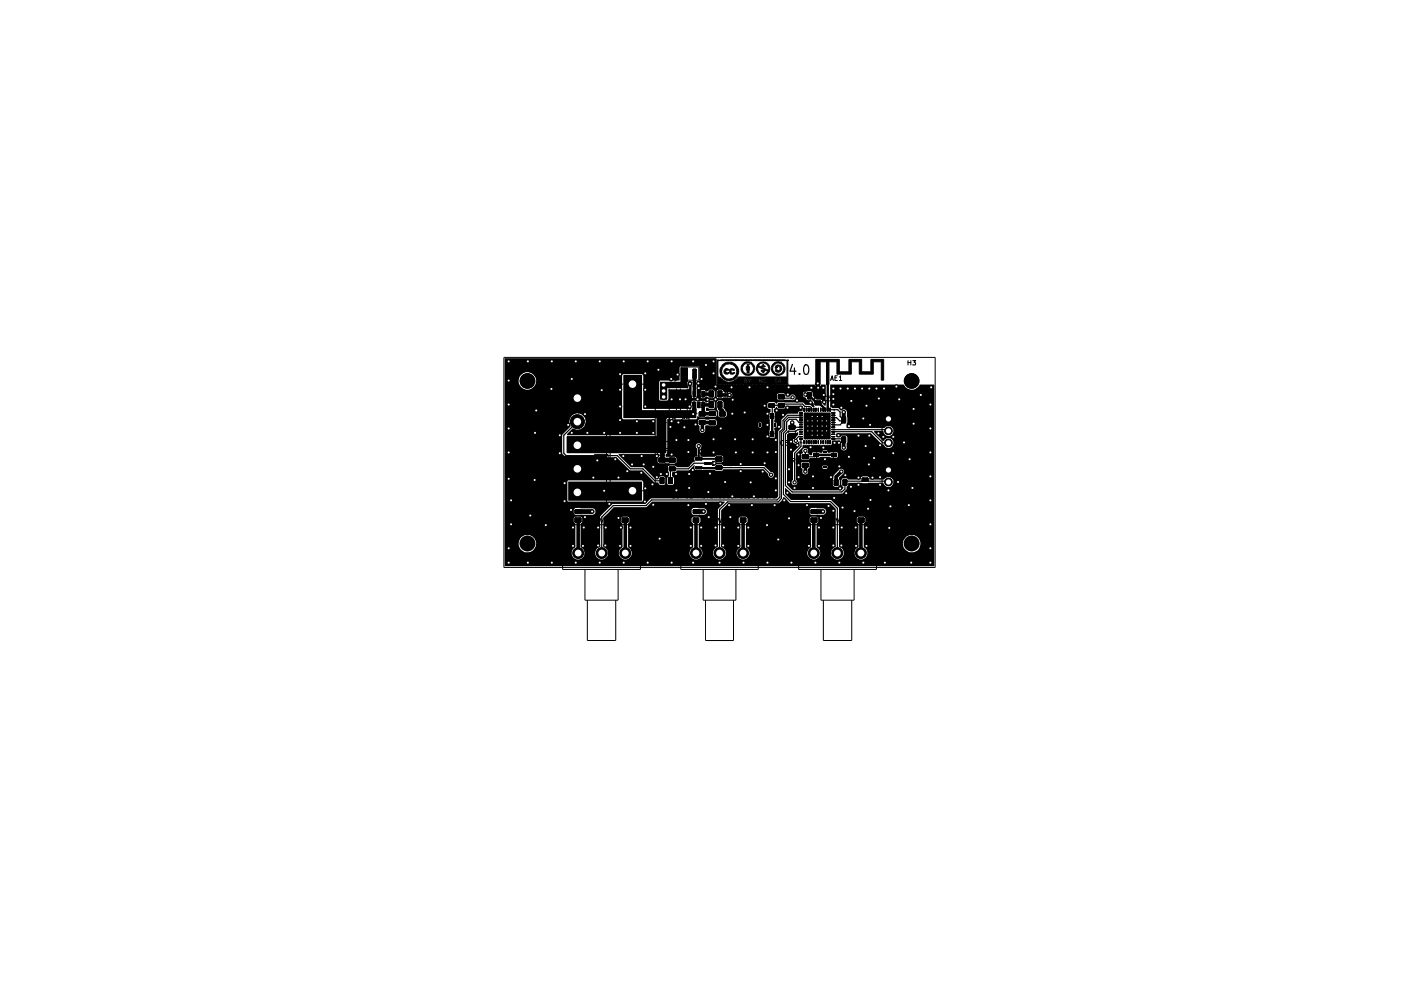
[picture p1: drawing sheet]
<svg xmlns="http://www.w3.org/2000/svg" width="297mm" height="210mm" viewBox="0 0 297 210" stroke-linecap="round" stroke-linejoin="round" font-family="sans-serif">
<g fill="none" stroke="#000" stroke-width=".21">
<path d="M106.8 75.8h91.5v44.5h-91.5zM111.1 76.5v.9M111.1 76.9h.5M111.6 76.5v.9M112.3 76.4l-.2 .7h.6M112.5 76.8v.6M116.4 79.9v.9l-.3 .1M119.2 77.8h.5v.3l-.6 .6h.6M120.2 77.8l.2-.1a.53 .53 0 0 1 .3 .6 .53 .53 0 0 1-.4 .4l-.2-.3zM121.1 77.8l.4-.1 .2 .3-.6 .7h.6M122 77.8h.6v.3l-.6 .6h.6M123.8 77.7a.59 .59 0 0 1 .5 .4 .59 .59 0 0 1-.1 .6h-.4z"/>
<path d="M124.8 77.7v.1M124.8 78.1v.6M125.3 78.1v.6M125.5 78.1h-.2v.2M125.9 77.7v1M126 78.4l.3 .3M126.3 78.1l-.4 .4M127.5 78.3h.3l.2-.2v-.3l-.5-.1v1M127.7 78.3l.3 .4M128.4 77.7v.1M128.4 78.1v.6M128.8 78.4l.6-.1-.2-.2-.4 .1v.4l.1 .1h.4"/>
<path d="M129.8 78.1h.4v.6M129.8 78.1v.6M130.2 78.2l.2-.1h.2v.6M130.5 79.8h-.6v.9M131 78.4l.6-.1-.2-.2-.4 .1v.4l.1 .1h.4M132 77.7v1M132.1 78.4l.2 .3M132.3 78.1l-.3 .4M132.8 78.1h.3l.2 .1v.5h-.5l-.1-.2 .6-.2M134 78.1h-.3v.3l.4 .2-.1 .1h-.3M134.4 78.1h.4M134.5 77.7v1h.3"/>
<path d="M135 78.4l.5-.1-.1-.2-.4 .1v.4l.1 .1h.4M136 78.1h.2l.2 .1v.5M136 78.1v.6M142.5 79.8a.45 .45 0 0 0-.6 .5 .45 .45 0 0 0 .6 .4M144.4 77.8h3.8v2.8h-3.8zM148.7 78.7v1h.5M149.4 79l.4-.3v1M149.4 79.7h.6M152 76.5h.1M152 79.9l.7 .1a2.21 2.21 0 0 0 2.9 .8h2.2M152 76.5v4.9M152.1 76.4h.1"/>
<path d="M152.1 76.4h14.8M152.1 76.4l-.1 .1M152.2 79.9v-3.4h14.7v3.4h-10.4l-.8 .9M152.6 78.7h.4M153.9 78.5h.1M153.9 79h.1M153.9 78.5h.3M153.9 79h.4M153.9 78.5v.5M154.2 78.5h.1M154.3 79h.1M154.4 79h.1"/>
<path d="M154.6 78.4h.1M154.6 78.4l-.4-.3a.62 .62 0 0 0-.7 .5 .62 .62 0 0 0 .3 .7l.6-.1 .2-.1-.2-.1M154.6 78.4l-.4 .1M155.4 78.5h.1M155.4 78.5l-.2-.1-.2 .2v.4h.6M155.4 78.5h.2M155.6 78.5h.1M155.6 79h.1M155.6 78.5v-.3h-.8a.73 .73 0 0 0 .1 1.1h.5l.3-.2M155.6 79l.1 .1M155.7 79.1h.1M157.1 78.2h.3"/>
<path d="M157.2 77.6h.1M157.4 78.2a1.19 1.19 0 0 0 1.7 1M157.4 78.2a1.19 1.19 0 0 1 1.8-1.1 1.19 1.19 0 0 1-.1 2.1M158.3 78.4h.1M158.3 78.4l.1 .7h.4v-.7M158.3 78.4l-.1-.7h.7l-.1 .7M158.6 77.6h.1M158.7 77.3h.1M158.7 77.3h-.3v.3h.2M158.7 77.3v.3h-.1M158.8 78.4h.1M159.1 79.2h.1"/>
<path d="M159.2 76.8h.1M159.2 76.8h-.2a1.37 1.37 0 0 0-1.8 .8M159.2 76.8a1.47 1.47 0 0 1 .7 1.9 1.47 1.47 0 0 1-1.9 .8 1.47 1.47 0 0 1-.8-1.9M160.3 78.1h.3M160.5 77.5h.1M160.5 77.5h.4a1.13 1.13 0 0 1 1.4-.4 1.13 1.13 0 0 1 .6 1.3v.1M160.6 78.1a1.21 1.21 0 0 0 .9 1.2 1.21 1.21 0 0 0 1.3-.5M160.6 78.1l.1-.3 1.2 .5 .1 .2M161.3 77.7h.1M161.4 78.7h.1M161.4 78.7l.4 .3M161.5 78.5h.1"/>
<path d="M161.5 78.5l-.1 .2M161.5 78.5h.5M161.6 77.8h.1M161.6 77.8l1.3 .7M161.8 79h.1M161.8 77.3h.1M161.8 77.3h-.1a.49 .49 0 0 1-.4 .4 .49 .49 0 0 1-.5-.2M161.8 77.3l.4 .3-.2 .2h-.4M162 78.8h.1M162 78.5h.1M162 78.8l-.2 .2M162 78.8l.3-.3 .5 .3"/>
<path d="M162.1 77.7h.1M162.8 78.8h.1M162.9 78.5h.1M163.6 78.3h.2M163.6 77.6h.1M163.8 78.3l.3 .6M163.8 78.3a1.2 1.2 0 0 1 1.5-1.3 1.2 1.2 0 0 1 .7 1.8 1.2 1.2 0 0 1-1.9 .1M164.1 78.9h.1M164.3 77.9h.1M164.3 77.9a.72 .72 0 0 1 .6-.5 .72 .72 0 0 1 .7 .2l.2 .6a.81 .81 0 0 1-1.2 .6l-.3-.4 .4 .1M164.3 77.9l.2 .3 .5-.6a.47 .47 0 0 1 .4 .5 .47 .47 0 0 1-.5 .5l-.2-.1M164.5 78.4h.1"/>
<path d="M164.7 77.5h.1M164.7 78.5h.1M164.7 77.9h.1M165.6 76.8h.1M165.6 76.8h-.2a1.37 1.37 0 0 0-1.8 .8M165.6 76.8a1.47 1.47 0 0 1 .7 1.9 1.47 1.47 0 0 1-1.9 .8 1.47 1.47 0 0 1-.8-1.9M166.1 79.1h.1M166.9 76.4h.1M166.9 76.4l.1 .1M167 76.5h.1M167 76.5l-.1 4.9M173 76.2h5v2.6h2v-2.6h2.7v2.6h1.9v-2.6h2.8v4.4h-.6v-3.9h-1.6v2.6h-3v-2.6h-1.7v2.6h-3.1v-2.6h-1.6v4.8h-.6v-4.8h-1.3v4.8h-.9z"/>
<path d="M177.5 79.7h-.5v1h.5M178 79.9l.2-.2v1M178 78.8h.1M192.5 76.9h.6M192.5 76.5v.9M193.1 76.5v.9M193.5 76.5h.6l-.3 .3 .3 .2-.1 .4-.5-.1M107.5 96.9h8.1M115.8 81.8h12.8v25.2h-12.8zM115.8 97h12.8M115.8 96.8h12.8M116.8 80l.4-.1 .2 .2-.6 .8h.6"/>
<path d="M126 81.4h2.9v3M126 96.4h2.9v3M129.9 80.2h.4M130.8 80l.2-.2v.9M130.8 80.7h.6M132.2 81.4h-2.8v22.7h2.8M136.1 81.4h2.8v22.7h-2.8M139.6 98.2v.5M139.9 95.6a.52 .52 0 0 0-.5 .3 .52 .52 0 0 0 .1 .6l.4-.1M140.4 95.8l.2-.3v1M140.4 96.5h.6M141.1 98.2v.5"/>
<path d="M141.1 95.1h.5M141.1 93.6h.5M141.3 95.5h.6l-.4 .4h.3l.1 .2-.1 .4-.5-.1M141.3 88.7a.47 .47 0 0 0-.7 .5 .47 .47 0 0 0 .7 .4M141.6 89l.4-.4v1.1M141.6 89.7h.6M141.8 98.3v.4M141.9 82.4v.5M141.9 86.5v.5M142.6 88.7h.6v.4l-.6 .6h.6M143.2 98.3v.4M143.4 82.4v.5"/>
<path d="M143.4 86.5v.5M143.5 80.2l-.2 .1h-.3l-.1-.5h.3l.3 .1-.2 .8-.3 .1M143.7 98.4h.4l.2-.2v-.3l-.6-.1v1M143.9 94l-.5-.1a.54 .54 0 0 0-.1 .7 .54 .54 0 0 0 .6 .2M143.9 98.4l.4 .4M144.3 94.1l.2-.2v1M144.3 94.9h.6M144.3 82.4v.5M144.3 86.5v.5M144.7 98.1l.2-.3v1M144.7 98.8h.6M145.2 88.7l-.3-.1-.4 .5 .4 .6 .3-.1"/>
<path d="M145.5 88.7l.5-.1 .1 .2-.6 .9h.6M145.7 82.4v.5M145.7 86.5v.5M146.1 97.8h-.4l-.1 .5 .5-.1v.6l-.5-.1M146.3 86.7v.9l.2 .1 .3-.1v-.9M146.5 80.9a.45 .45 0 0 0-.6 .5 .45 .45 0 0 0 .6 .4M146.5 91h.6v-.3l-.6-.2v1M146.5 83.9v1.6M146.8 91l.3 .5M146.9 81.1l.2-.2v1M146.9 81.9h.6M147.2 87l.4-.3v1"/>
<path d="M147.2 87.7h.6M147.5 96.7h2.3M147.7 90.4l-.2 .8h.6M147.9 80.9h.2a.55 .55 0 0 1 .3 .5 .55 .55 0 0 1-.3 .5l-.3-.5zM148 90.8v.7M148.2 88.5v.4M148.4 95.4l.3-.2a.66 .66 0 0 1 .1 1.1l-.4-.1zM148.5 96l.5 .4M148.5 99.8h1.3M149.3 95.6l.4-.4v1.1M149.3 96.3h.6M149.6 88.5v.4"/>
<path d="M149.7 82.9v2.6M150.3 88.4v.5M150.4 90.8a.42 .42 0 0 0-.5 0 .42 .42 0 0 0-.1 .6l.2 .2 .4-.1M150.8 90.9l.3-.3v1M150.8 91.6h.6M151.5 86.5h.5M151.5 82.8h.5M151.5 84.2h.5M151.5 85.1h.5M151.7 98v.5M151.8 88.4v.5M152 90.6l-.3 .7h.7"/>
<path d="M152 81.4h.1M152.1 81.5h.1M152.1 81.4h.1M152.1 81.5h14.8M152.1 81.4v.1M152.2 90.9v.7M152.4 88.5v.4M153.1 98v.5M153.7 98.2l.5-.1v-.3l-.5-.1v1M153.7 83.7h.5l.1-.5-.6-.1v1.1M153.8 85.8h.4l.2-.2-.1-.3h-.5v1M153.8 98.2l.4 .5"/>
<path d="M153.9 88.5v.4M154 83.7l.3 .5M154.1 85.8l.3 .5M154.5 88.6h.5l.1-.3-.6-.2v1.1M154.6 98l.2-.3v1M154.6 98.7h.6M154.8 83.2h.5v.4l-.6 .6h.6M154.8 88.6l.3 .6M155.3 85.3h-.5v.5l.5-.1v.6l-.5-.1M155.8 97.6l-.3 .8h.6M155.9 88.1l-.3 .1-.2 .8 .2 .2 .4-.2-.1-.4h-.4l-.1 .1M156 98v.7"/>
<path d="M156.4 89.2h4.3v1.6h-4.3zM156.7 90.1h.5l.1-.4-.6-.1v1M157 90.1l.3 .5M157.6 90.3l.5-.1v-.3h-.4l-.1 .2v.3l.2 .2 .3-.1M157.8 81.2h.1M158 80.4h.2l-.1 .3zM158 80.9l.1-.1 .2 .2-.2 .1zM158.1 80.8h.1M158.4 81.1h.1M158.4 80.6h.1M158.4 80.6l.1 .4-.2 .2h-.5M158.4 80.3v.3"/>
<path d="M158.6 80.3h.1M158.6 80.3h-.8v.9M158.6 80.3l.3 .7M158.6 80.3l.2 .2M158.8 80.5h.1M158.8 80.5l.2 .2M158.9 81h.1M158.9 81.2h.1M158.9 89.9h-.3l-.1 .2 .4 .2v.2h-.4M158.9 81v.2M159 81.2h.1M159 80.7h.1"/>
<path d="M159.2 80.8h1.7M159.2 80.8l-.2 .4M159.3 80.3h.1M159.3 90.3l.5-.1v-.3h-.5v.6h.5M159.3 80.3l-.3 .4M159.3 80.3l-.1 .5M160.1 89.9h.3M160.3 89.6v.9l.1 .1M160.9 81.1h.1M160.9 90.6v1.3h.4M160.9 81.1l.1 .1M161 81.2h.1"/>
<path d="M161 80.3h.1M161 80.3l-.1 .8M161 81.2l.1-.5 .5 .5M161 80.3l.5 .6 .1-.6M161.3 88.4h-.4v1.3M161.4 84.6l-.5-.1a.54 .54 0 0 0-.1 .7 .54 .54 0 0 0 .6 .2M161.6 81.2h.1M161.6 80.3h.1M161.6 80.3v.9M161.7 84.5h.7l-.4 .3 .4 .3-.1 .3h-.6M161.7 80.8h.1M161.7 80.8h.2"/>
<path d="M162 93.4h-.6v.4l.4 .1 .2 .2-.2 .3-.4-.1M162 80.9h.1M162 80.9l.6 .2-.5 .1M162.1 81.2h.1M162.2 88.4h1M162.2 91.9h1M162.3 93.4l.2 1 .2-.8 .2 .8 .2-1M162.5 81h.1M162.5 80.3h.1M162.5 80.3l-.3 .2M162.5 80.3h-.2l-.4 .3v.3l.2 .3M162.9 84.8v.5"/>
<path d="M163.5 93.6l.2-.2v1M163.5 94.4h.6M164.2 88.4h.3v1.3M164.2 81.1h.1M164.2 80.5h-2.1l-.1 .4M164.3 84.8v.5M164.4 80.8h.1M164.4 80.5h.1M164.4 80.8l.3 .1M164.4 80.5l.4 .4-.1 .3M164.5 90.6v1.3h-.3M164.7 80.9h.1"/>
<path d="M164.7 81.2h.1M164.7 80.9l-.5 .2M164.7 81.1h.1M164.7 80.3h.1M164.7 80.3l-.3 .2M164.7 80.3h-.3l-.2 .1 .2 .4M164.9 81.2h.1M164.9 84.8v.5M165.1 81.1h.1M165.3 82.6l.5-.1v-.2l-.1-.3h-.4v1.1M165.3 80.9h.1M165.3 81h.1"/>
<path d="M165.3 80.6h.1M165.3 80.6l.1 .2-.1 .1M165.3 80.6v.3M165.5 81h.1M165.5 82.6l.3 .5M165.5 81h-.3l-.2 .2-.8-.1M165.5 81l.3 .2-.4-.9-.5 .9M166.1 93.5l-.4-.1-.2 .2v.5l.3 .3 .3-.1M166.3 82.4l.2-.4v1.1M166.3 83.1h.5M166.4 84.8v.5M166.7 93.8l-.2-.1v-.2l.4-.1 .1 .3-.5 .2v.4l.2 .1 .3-.1v-.4l-.1-.1"/>
<path d="M166.9 81.4h.1M166.9 81.5h.1M166.9 81.4v.1M167.2 91.3v.5M168 97.7l.5-.1 .1-.2-.2-.2h-.4v1M168.2 97.7l.4 .5M168.6 91.3v.5M168.8 97.2h.7l-.4 .3 .4 .3-.1 .3h-.6M169.5 93h.7v.1h-.7zM169.5 92.5l.7 .1zM169.5 92l.7 .1zM169.5 91.5l.7 .1z"/>
<path d="M169.5 91l.7 .1zM169.5 90.5l.7 .1zM169.5 87.5h.7v.1h-.7zM169.5 88h.7v.1h-.7zM169.5 88.5h.7v.1h-.7zM169.5 89h.7v.2h-.7zM169.5 89.5h.7v.2h-.7zM169.5 90l.7 .1zM169.7 81.8l-.5-.1-.1 .3v.5l.3 .2 .3-.1M169.7 93.5v.4h.5M170 97.5v.5M170.2 86.7h-.5v.5"/>
<path d="M170.3 81.6l-.2 .8h.6M170.4 93.4h.2v.7h-.2zM170.4 86.5h.2v.7h-.2zM170.4 84.7h.5M170.4 83.1h.5M170.5 82v.7M170.9 93.4h.2v.7h-.2zM170.9 86.5h.2v.7h-.2zM171.4 93.4h.2v.7h-.2zM171.4 86.5h.2v.7h-.2zM171.4 97.5v.5M171.9 93.4h.2v.7h-.2z"/>
<path d="M171.9 86.5h.2v.7h-.2zM172.5 93.4h.1v.7h-.1zM172.5 86.5h.1v.7h-.1zM172.7 84.2v.6M173 93.4v.7zM173 86.5v.7zM173 81.4h.3M173.1 96.9v1.1M173.1 98.9v.3h1.4M173.3 81.4h.1M173.3 81.2h.1M173.3 81.2h.3v.2h-.3z"/>
<path d="M173.4 81.4h.1M173.4 81.2h.1M173.5 81.4h.1M173.5 81.2h.1M173.5 93.4l.1 .7zM173.5 86.5l.1 .7zM173.6 81.3h.1M174 93.4l.1 .7zM174 86.5l.1 .7zM174.1 99.7h-.5v.5h.4l.1 .3-.1 .3-.4-.1M174.1 84.2v.6M174.5 99.7l.2 1.1 .2-.8 .2 .8 .2-1.1"/>
<path d="M174.5 93.4l.1 .7zM174.5 86.5l.1 .7zM174.5 95.7h-1.4v.3M175 86.5l.1 .7zM175 93.4l.1 .7zM175.2 84.1l-.4-.1-.1 .2v.6l.3 .2 .2-.1M175.3 95.7h1.4v.3M175.4 93.4h.2v.7h-.2zM175.4 86.5h.2v.6h-.2zM175.7 99.8l.5-.1 .1 .3-.7 .8h.7M175.9 93.4h.2v.7h-.2zM175.9 86.5h.2v.7h-.2z"/>
<path d="M176.1 80.7l.3-1 .3 1M176.2 84h-.5v.4h.5v.5h-.5M176.2 80.3h.4M176.3 87.5h.7v.1h-.7zM176.3 88h.7v.1h-.7zM176.3 88.5h.7v.1h-.7zM176.3 89h.7v.2h-.7zM176.3 89.5h.7v.2h-.7zM176.3 90l.7 .1zM176.3 90.5l.7 .1zM176.3 91l.7 .1zM176.3 91.5l.7 .1z"/>
<path d="M176.3 92l.7 .1zM176.3 92.5l.7 .1zM176.3 93h.7v.1h-.7zM176.4 94.4v.8l.2 .2h.3l.1-.2v-.8M176.7 98.9v.3h-1.4M176.7 96.9v1.1M176.9 93.5v.4h-.5M176.9 86.7v.5M177 80.1h.4M177.4 94.5l.5-.1 .1 .3-.6 .7h.6M177.9 96.5h3.7v1.6h-3.7zM178 80.7h.5"/>
<path d="M178.2 97.3h.4v-.4h-.4v.9h.5l.1-.3-.3-.2M179.2 97.2l.4 .1v.5h-.4zM179.6 92.5h.6M179.6 94h.6M179.6 89.7h.6M179.6 88.3h.6M180.1 97.3l.4-.1v.6l-.4-.1zM180.3 94.6l-.2-.1-.4 .2v.5l.2 .3 .4-.1M180.7 94.5h.6l-.4 1M180.8 97.2h.5M181 96.9v.8l.3 .1M181.1 86.9l-.4-.1-.2 .2v.5l.3 .3 .3-.1"/>
<path d="M181.9 86.8h-.2l-.2 .2v.7h.5v-.5l-.3-.1-.2 .3M183 98a.47 .47 0 0 0-.7 .4 .47 .47 0 0 0 .7 .4M183.3 98.1l.2-.2v1M183.3 98.9h.6M184.2 98.1l.4-.2v1M184.2 98.9h.6M187 90.1h2.7v5.1h-2.7zM187.9 86.4h.6l.3 .2v.3M188 96.6v.9h-.3M188.4 98.3h-1.4v1.4M188.4 87.5h-1.4v1.3M188.8 85.8h-.9l.2 .2"/>
<path d="M188.8 85.4v.6M189 96.6h-.5v.4l.4-.1 .1 .2v.4h-.5M190.6 93.8h.3M190.6 91.3h.3M191.1 93.4h-.5v1h.5M191.1 90.8h-.5v1.1h.5M191.1 88.3h-.4l-.1 .3v.5l.3 .2 .3-.1v-.3h-.2M191.2 94.5h.8M191.2 91.9h.8M192.1 90.8h.6M192.2 88.3v1l-.6-1v1M192.3 93.9l.5-.1v-.4h-.5v1"/>
<path d="M192.4 90.8v1.1M192.5 93.9l.4 .5M192.6 88.3h.4l.2 .3v.5l-.3 .2h-.3zM192.9 90.8l.7 1.1M193.2 93.4l.6 1M193.6 90.8l-.7 1.1M193.8 93.4l-.6 1M194 90.8h.4a.58 .58 0 0 1 .1 .7 .58 .58 0 0 1-.5 .4zM194.2 93.4h.3a.55 .55 0 0 1 .3 .6 .55 .55 0 0 1-.6 .4zM111.1 110.9v1M111.1 111.4h.5M111.6 110.9v1"/>
<path d="M112.1 111.2l.2-.3v1M112.1 111.9h.5M116.4 107.9v.8l-.3 .1M117.1 107.8l-.3 .7h.7M117.3 108.1v.7M119.3 111.3h16.5v9.4h-16.5zM119.8 109.3h.5l.1-.4-.6-.1v1M120 109.3l.4 .5M121 109.2l-.2-.1v-.2h.5l-.1 .3-.4 .1v.4l.2 .1 .3-.1v-.4l-.2-.1M121.8 109.1v.5M123.3 109.1v.5M126.4 110.4h.4l.2-.2-.1-.3h-.5v1"/>
<path d="M126.6 110.4l.4 .5M127.2 109.9l.4 1 .3-1M128.3 110.2l.2-.3v1M128.3 110.9h.5M131.8 109.1v.5M133.3 109.1v.5M133.8 109.3h.5l.1-.4-.6-.1v1M134 109.3l.4 .5M135.4 109.2l-.3 .3-.3-.2v-.4h.5a.73 .73 0 0 1-.2 .9h-.2M140 103.5h.4l.2-.1-.1-.4h-.5v1.1M140.3 103.5l.3 .6M141 103.3l.3-.3v1.1"/>
<path d="M141 104.1h.5M141 101.2h.5M141 102.6h.5M142.4 103h-.3l-.1 .3v.6l.1 .2 .4-.2v-.4l-.4-.1-.1 .2M142.6 105h.3M143.1 104.6h-.5v1h.5M143.9 109.3h.4l.1-.4-.5-.1v1M144 104.6h-.4l-.2 .1 .2 .3 .4 .2v.3h-.6M144.1 109.3l.3 .5M144.3 111.3h16.5v9.4h-16.5zM144.4 105.1h.5l.1-.2-.1-.3h-.5v1M144.9 109.1l.2-.3v1"/>
<path d="M144.9 109.8h.5M145.4 104.6h.6l-.4 .3 .4 .1v.5h-.6M145.9 108.9l.1-.1a.55 .55 0 0 1 .4 .5 .55 .55 0 0 1-.4 .5l-.2-.3zM146.4 104.6h.4l.1 .4-.6 .6h.6M146.8 109.1v.5M148 105.6l.3-1 .4 1M148.1 105.2h.5M148.3 109.1v.5M149.4 104.9h-.4l-.1 .2 .2 .5 .3-.1M149.4 104.6v1M149.8 104.9l.2 .7 .3-.7M150.6 104.9h.4v.7"/>
<path d="M151 105.2h-.4l.1 .4 .3-.1M151.5 110.4l.5-.1v-.3l-.5-.1v1M151.5 105l.5-.1v.7M151.5 104.9v.7M151.7 110.4l.3 .5M152.3 109.9l.3 1 .4-1M152.9 104.9h-.4l-.1 .2 .2 .5 .3-.1M153.2 105.2h.5v-.3l-.5 .1v.4l.2 .2 .3-.1M153.2 110l.5-.1 .1 .2-.6 .8h.6M154.6 104.9h-.4l-.1 .2 .1 .4h.4M154.6 104.6v1M155.7 104.6l.2 1 .3-.8 .2 .8 .2-1"/>
<path d="M156.8 109.1v.5M157 104.6v1h.5M157.8 105h.3M158.2 104.6h-.4v1h.4M158.3 109.1v.5M158.7 104.6h.4l.1 .2v.5l-.3 .3h-.2zM158.8 109.3h.4l.2-.3-.6-.2v1M159.1 109.3l.3 .5M159.8 109.1l.2-.3v1M159.8 109.8h.5M160.4 105h.5v-.4h-.5v1h.5l.1-.4-.2-.2M160.7 109.1l.3-.3v1"/>
<path d="M160.7 109.8h.6M162.4 104.9l.4 .1v.6M162.8 105.2h-.3l-.2 .1 .2 .3 .3-.1M163.2 104.9v.7M163.6 104.9h-.3l-.1 .2M164.3 104.9h-.4l-.1 .2 .2 .5 .3-.1M164.3 104.6v1M168.9 109.3h.5l.1-.3-.2-.2h-.4v1M169.1 109.3l.4 .5M169.3 111.3h16.5v9.4h-16.5zM169.8 109.1l.4-.3v1M169.8 109.8h.6"/>
<path d="M170.8 108.9h.6v.3l-.6 .6h.6M171.9 109.1v.5M173.3 109.1v.5M174.6 102.3l.5-.1 .1-.3-.2-.1h-.4v1M174.8 102.3l.4 .5M175.4 101.8h.7l-.4 1M176.4 110.4h.5l.1-.2-.1-.3h-.5v1M176.7 110.4l.3 .5M177.3 109.9l.3 1 .4-1M178 103h.5M178 101.6h.5M178.2 109.9h.6l-.3 .3 .3 .1v.5h-.6"/>
<path d="M181.8 109.1v.5M182.7 100.5v.5M183.3 109.1v.5M183.8 109.3h.5l.1-.3-.6-.2v1M184.1 109.3l.3 .5M184.1 100.5v.5M184.7 109.1l.4-.3v1M184.7 109.8h.6M185.7 108.8h.6l-.4 .4 .4 .1v.4h-.6M187 100.9h2.7v2.6h-2.7zM191.1 100.4h-.5v.4l.5 .2-.1 .3h-.4M191.4 100.3l.3 1 .1-.6 .3 .6 .2-1"/>
<path d="M192.5 111.4h.6M192.5 110.9v1M192.6 100.3h.6l-.3 .5h.3v.5h-.6M193.1 110.9v1M193.5 111l.5-.1 .1 .2-.6 .8h.6M194.8 110.8h.7l.3 .5M194.8 108.3h.7l.3 .3M194.8 105.7h.9l.1 .4M194.8 103.1h.7l.3 .4M194.9 109a.47 .47 0 0 0 .4 .7 .47 .47 0 0 0 .4-.7M194.9 106.4l-.1 .3 .3 .3h.5l.2-.3-.1-.3M194.9 103.9a.45 .45 0 0 0 .4 .6 .45 .45 0 0 0 .4-.6"/>
<path d="M194.9 101.3l-.1 .3 .4 .3 .6-.3-.1-.3M195.8 109.9v.5h-1M195.8 107.4v.4h-1M195.8 104.7v.5h-1M195.8 102.2v.5h-1M124 120.7v6.6h7v-6.6M124.5 127.3v8.5h6v-8.5M149.1 120.7v6.6h6.9v-6.6M149.6 127.3v8.5h5.9v-8.5M174.1 120.7v6.6h7v-6.6M174.6 127.3v8.5h6v-8.5"/>
<circle cx="154.6" cy="78.7" r="1.62"/>
<circle cx="154.6" cy="78.7" r="2"/>
<circle cx="161.8" cy="78.2" r="1.45"/>
<circle cx="161.6" cy="105.3" r=".33"/>
</g>
<g fill="#000">
<path d="M132.2 79.5l3.9 .1v7.4h10.6v-1.8h.9v3.4h-6.3l-.1 7.5-21.1-.1 .1-3.5h19v-3.9h-7zM139.9 80.9h4.4v-2.9h1.6v2.9l-.3 .5 .4 .5v.3l-4.5 .1-.1 2.5-1.5-.1zM107 76l44.8-.1 .2 .2v5.5l20.7-.1 .2 .3h1.1l.1-.3h.9l.1 4.5h-.3l-.4-.5v-.4l-.3-.3-1.1-.1-.7-.7v-.8l-.2-.1-.8-.1-.9 .1a.68 .68 0 0 0-.2 .8 .68 .68 0 0 0 .6 .4l.2 .5h.9l.6 .7v.4l.2 .1-.1 .3h-.4l-.3-.4h-1.1l-.5-.6h-5.3l-.4 .3-.4-.3h-1.1l-.4 .2v.9l.7 .4v.6l-.3 .1 .1 5.3h1v-2.1h.4l.1-.2v-.8l-.5-.2v-2l-.1-.1v-.7l.5-.4 .4 .3h1.3l.2-.2v-.4h3.6l.2 .2-.1 1-.9 .1-.1 .4h-2.3l-1.2 1.3v1.7l-.7 .7v13.8l-.3 .5h-26.7l-1.2 1.1h-6.9l-2.7 2.7v6.5a1.34 1.34 0 0 0-.6 2.3 1.34 1.34 0 0 0 2.2-.8l.1-.2h2.3a1.4 1.4 0 0 0 2.1 1.1 1.3 1.3 0 0 0 .6-1.1h12.3v.2a1.35 1.35 0 0 0 2.1 .9 1.35 1.35 0 0 0-.1-2.3v-5.1l.3-.3v-.8l-.4-.3h-1l-.5 .3v.8l.4 .3v5.1l-.6 .5-.2 .7h-12.3l-.1-.7-.6-.5v-5.2l.2-.2v-.9l-.3-.2h-1.1l-.4 .3v.8l.4 .3v5.1a1.22 1.22 0 0 0-.8 1.2h-2.3l-.1-.7-.9-.7v-6.2l1-.9h17.7l.3 .3h2.4l.5-.4v-.7l-.5-.2-2.2-.1-.5 .4v.7h-17.7l1.2-1.3h7l1.1-1.2h15.5v.2l-1.5 1.5v7.9l-.2 .1a1.36 1.36 0 0 0-.2 2.4 1.36 1.36 0 0 0 2.1-1.1h2.3v.2a1.37 1.37 0 0 0 1.5 1.1 1.37 1.37 0 0 0 1.2-1.3h12.3v.2a1.36 1.36 0 0 0 2.2 .8 1.29 1.29 0 0 0 .1-2.1l-.4-.1v-5.1l.4-.3v-.8l-.4-.3h-1.1l-.3 .2v.9l.2 .2v5.2l-.5 .5-.2 .7h-12.3l-.2-.7-.6-.5v-5.1l.4-.3v-.8l-.4-.3h-1.1l-.4 .3v.8l.4 .3v5.1l-.6 .5-.2 .7h-2.3l-.2-.7-.8-.7v-7.1h18.8l.2 .3h2.8a.67 .67 0 0 0 .5-.7 .67 .67 0 0 0-.5-.6l-2.7-.1-.3 .3v.8h-18.8v-.6l1.5-1.5h10.8l.8-.9v-.4h.3l1.2 1.3h8.5l1.2 1.2v8.1l-.3 .1a1.36 1.36 0 0 0-.1 2.3 1.36 1.36 0 0 0 2.1-1.1h2.3l.1 .2a1.33 1.33 0 0 0 2.1 .8 1.33 1.33 0 0 0-.3-2.2v-.8h8.3l.2 .8 .7 .7a1.38 1.38 0 0 0 1.6 .2 1.85 1.85 0 0 0 1.3-1.8 1.85 1.85 0 0 0-1.4-1.7h-1.1a1.92 1.92 0 0 0-1.3 1.8h-8.3v-4.3l.4-.3v-.8l-.4-.3h-1.1l-.3 .2v.9l.3 .4v4.9l-.7 .6-.1 .7h-2.3v-.3a1.45 1.45 0 0 0-1-1.1v-8.3l-1.7-1.6h-8.5l-1.3-1.3v-1.2h.2l1.1 1.1h10.9l.8-.7 .1-.7 .3-.2 .1-.6h7.4a1.04 1.04 0 0 0 1.1 .8 .9 .9 0 0 0 1-.8 1.13 1.13 0 0 0-.8-1.2l-.7 .1-.5 .4h-3l-.1-.4-.3-.3h-1.1l-.4 .3-.1 .4h-2.6l-.2-.3h-1l-.2 .4v1.1l.4 .3v.3l-.4 .5h-10.4l-1.1-1.2v-10.7l.3-.3h1.8l.1-.2 .1 .6-.7 .8a.6 .6 0 0 0-.3 .9 .68 .68 0 0 0 1.1-.3h.2v1l-1.4 1.2v6l-.1 .1a.62 .62 0 0 0 0 .7 .62 .62 0 0 0 .7 .2h7.9l.3 .4h.7l.4-.3v-1.1l-.1-.2v-.3l1-1a.63 .63 0 0 0-.3-.8 .63 .63 0 0 0-.8 .2l-1 1.1-.2 2h-7.9l.2-.1a.67 .67 0 0 0-.2-.9v-2.8h1.1l.4 .4-.1 .6 .2 .4a.7 .7 0 0 0 1-.1v-.9l.2-.2h2.8l.2 .2h.8l.2-.2v-.3l-.2-.2h-.8l-.2 .2v.3h-2.8v-1.2h-1.4l-.3 .1v.9h-1.1v-1.9h1.1l.4 .4h1.1l.4-.4 2-.1 .2-.1 3.5 .1 .2-.1v-.9h-2.1v-.3l-.2-.2h-.8l-.2 .2v.3l-2-.1-.2 .6h-.4l-.5-.4a.66 .66 0 0 0-.1-.9 .66 .66 0 0 0-.9 0l-.1 .4 .2 .4-.5 .4v.7h-1.1v-.8l1.5-1.5 .1-.5 5.8 .1 .2-.2 .1-.8h1.7l.3 .7-.1 .6a.64 .64 0 0 0 .5 .8 .64 .64 0 0 0 .8-.6v-2.4l-.2-.1h-.9l-.3 .3h-.8v-.8h7.2l2.4 2.3 .4 .1a1.06 1.06 0 0 0 1 .7 1.06 1.06 0 0 0 1-.9 1.08 1.08 0 0 0-.7-1.2 1.08 1.08 0 0 0-1.3 .6l-.1 .1-2-2 .1-.2h1.9a1.08 1.08 0 0 0 1 1 1.08 1.08 0 0 0 1.1-.8v-.6l-.2-.2a1.01 1.01 0 0 0-1.7 0h-7.9l-.1-1 .1-.2v-1.1l-.1-1.3a.59 .59 0 0 0-.5-.5 .59 .59 0 0 0-.6 .3h-.2l-.4-.5h-1.5v-.2h-.3v-4.8l15.7 .1a1.81 1.81 0 0 0 1.6 1 1.81 1.81 0 0 0 1.7-1.1l3.1 .1-.1 38.5-91-.1v-2.7h14.2a1.35 1.35 0 0 0 1.6 1.3 1.35 1.35 0 0 0 1.1-1.8l-.1-.2-.7-.6v-4.9l.3-.4v-.9l-.3-.2h-1.1l-.3 .3v.8l.3 .3v5.1l-.5 .3-.3 .9h-14.2v-2h3v.3a2.29 2.29 0 0 0 1.3 1.5 1.93 1.93 0 0 0 2.1-1 1.71 1.71 0 0 0-.6-2.4l-.5-.2h-1.1l-.1 .1a1.67 1.67 0 0 0-1.1 1.7h-3v-6.5h14.7l.2 .3h3.8l.4-.2 .1-.7-.5-.4-3.7-.1-.3 .4v.7h-14.7v-2.7h13.3l.1 .2h15.8l.2-.2v-3.9l-.3-.3h-15.6l-.2 .1v4.1h-13.3v-10h12.2l.1 .3 .7 .5h10.7l2.7 2.8h2.8l2.4 2.5 1 .1 .3 .5h.9l.2-.4h.5l.2 .4h.9l.3-.4v-1.1l-.4-.3v-.8l.7-.1 .2-.4h2.6l1.1-1.1 .2 .1-.1 .7 .2 .3 4.1-.1 .3 .2h1.3l.2-.3h8.6l1 1a.61 .61 0 0 0 .5 .8 .61 .61 0 0 0 .7-.7 .61 .61 0 0 0-.8-.5l-1.2-1.3h-8.8l-.2-.3h-1.3l-.3 .3h-.6v-1.1h.6l.4 .3h1.1l.3-.2v-.9l-.3-.3h-1.1l-.3 .3-2.9-.1v-2a.59 .59 0 0 0-.3-.8 .59 .59 0 0 0-.8 .3 .59 .59 0 0 0 .2 .8v1.6l-.6 .3 .2 .9-.5 .1-1 1.1h-2.5l-.2-.4h-1.3l-.3 .2 .2 2.1-.3 .3v1.1h-.5v-1.1l-.1-.2-.9-.1-.5 .6h-.6l-2.4-2.5h-2.7l-2.7-2.7 .1-.1h8.5l.1 .5-.4 .4v.7l.3 .3 3.4 .1 .3-.3v-.9l-.2-.2-2.1-.1v-.4l.4-.3v-6.2h6.5l.3 .4v1.1a.62 .62 0 0 0 .6 .4 .62 .62 0 0 0 .6-.4v-.9h11.3l.1 .2h.4l.1-.2v-.8h-.6v.8h-11.3v-.2l.2-.1 1.9 .1 .4-.3-.1-.8-.3-.3h-3.4l-.2 .3v.7h-6.5v-1h6.1l.3-.7 .4 .3h1.1l.3-.2 2 .1 .2-.2 .1-.8-.3-.4-2 .1v-.7h.5l.2 .3h.9l.2-.3h.5v.6l.3 .1v1.1l.3 .3 1.3-.1 .2-.3v-.7l-.8-1 .1-1.1-.4-.4h-.7l-.3 .3v1.2h-.5v-1.1l-.3-.4h-.8l-.3 .4h-.5l-.2-.3-.9 .1-1.7-.2-.3 .2v1.6h-10.1v-2h3.4l.1 .2h1.6l.2-.2v-2.1h4.2l.2-.3v-.5l-.2-.3v-.4l.2-.3h.4l.1 3 .1 .5 .2 .1 .7-.1 .1-.7h.8l.1 .6 .1 .2h.6l.3-.2h.5l.3 .2h.9l.2-.3h.5l.1 .3h12.6l.4 .4h2.6a.59 .59 0 0 0 .9-.3 .59 .59 0 0 0-.4-.8 .59 .59 0 0 0-.7 .4h-.9l-.1-.4-.3-.3h-1.1l-.4 .3v.7h-11.6l.2-.2 1.2 .1a.64 .64 0 0 0 .7-.4 .64 .64 0 0 0-.3-.8h-1.5l-.2-.4-.9-.1-.3 .3v1.2h-.5v-1.1l-.3-.4h-.8l-.3 .4h-.5l-.2-.3h-.7l-.2 .9h-.8v-2.7l.5-.1v-3.1h-4l-.2 3-4.1 .1-.1 3.9h-3.4v-5.1l-.3-.3h-3.9l-.3 .3 .1 9.2 6.9 .1v3.4h-18.7v-.3l1.2-1.2a1.8 1.8 0 0 0 2.7-1.2v-.7a1.48 1.48 0 0 0-1.5-1.2 1.65 1.65 0 0 0-1.6 .8 1.65 1.65 0 0 0 0 1.8v.1l-1.8 1.8v3.9h-12.2v-15.3h3l.1 .7a1.82 1.82 0 0 0 2.7 .8l.6-.7a1.85 1.85 0 0 0-1.1-2.6 1.85 1.85 0 0 0-2.3 1.8h-3zM153.7 78.2l.5-.1 .4 .3h-.4a.33 .33 0 0 0-.3 .5 .33 .33 0 0 0 .5 .1l.2 .1-.4 .2-.6-.1a.67 .67 0 0 1 .1-1zM153.1 77.4a2.12 2.12 0 0 1 2.2-.5 1.97 1.97 0 0 1 .5 3.4 1.97 1.97 0 0 1-3.2-1.6h.4a1.61 1.61 0 0 0 2.1 1.6 1.61 1.61 0 0 0 .8-2.5 1.61 1.61 0 0 0-2.7 .1l-.2 .8h-.4a1.72 1.72 0 0 1 .5-1.3zM154.8 78.2l.5-.1 .4 .2-.1 .2-.4-.1-.2 .2v.4h.6l.1 .2-.3 .1h-.5a.73 .73 0 0 1-.1-1.1zM158.4 77.3l.3-.1v.4h-.2zM157.5 77.2a1.43 1.43 0 0 1 2.2 .1 1.43 1.43 0 0 1-.7 2.2 1.43 1.43 0 0 1-1.9-1.3h.3a1.19 1.19 0 0 0 1.6 1 1.19 1.19 0 0 0 .5-1.8 1.19 1.19 0 0 0-1.9 0l-.2 .8h-.3l.1-.6zM158.2 77.7h.7l-.1 1.4h-.4zM152.1 76.4l14.3-.1 .6 .2-.1 5h-14.8l-.1-1.6 .7 .1a2.21 2.21 0 0 0 2.9 .8h2.2v.4h.5l.2-.2v-.6l-.2-.1h.3l.3 .9 .3-.4h1.7v.3l.2 .1v-.5l.5 .5 .1-.4h.2l.1 .3 .5 .1v-.2l-.5-.1 .1-.4h2.1l.5 .4-.5 .3h.8l.2-.2 .6 .2-.4-.9-.5 .9h-.2l.1-.3-.4-.4 .3-.1v-.1h-.3l-.2 .2h-2.1l.4-.1-.2-.1-.3 .1-.1 .4h-.2v-.5h-.2v.6l-.5-.6-.1 .5h-1.7l.1-.5-.3 .4-.3-.4h-.9v.5h-2.1l.8-.9h10.4v-3.4h-14.7v3.4h-.2zM160.8 77.1a1.44 1.44 0 0 1 2.2 .3 1.44 1.44 0 0 1-.8 2.1 1.44 1.44 0 0 1-1.9-1.4h.3a1.21 1.21 0 0 0 .9 1.2 1.21 1.21 0 0 0 1.3-.5l-.5-.3-.6 .5-.3-.4h.5v-.3l-1.2-.5-.1 .3h-.3l.2-.6h.3a.55 .55 0 0 0 .5 .2 .55 .55 0 0 0 .5-.4l.4 .3-.2 .2-.3-.1-.1 .2 1.3 .6a1.15 1.15 0 0 0-.6-1.3 1.15 1.15 0 0 0-1.4 .2l-.4 .1zM164.2 77a1.46 1.46 0 0 1 2.1 .5 1.46 1.46 0 0 1-.9 2 1.46 1.46 0 0 1-1.8-1.2h.2a1.19 1.19 0 0 0 1.9 .9 1.19 1.19 0 0 0-.1-2.1 1.19 1.19 0 0 0-1.3 .1 1.19 1.19 0 0 0-.5 1.1h-.2a1.31 1.31 0 0 1 .6-1.3z"/>
<path d="M164.5 77.6l.3-.2 .6 .1 .4 .7a.81 .81 0 0 1-1.2 .6l-.3-.4 .4 .1a.45 .45 0 0 0 .7-.3 .45 .45 0 0 0-.4-.6l-.5 .6-.2-.2zM173 76.2h5v2.6h2v-2.6h2.7v2.6h1.9v-2.6h2.8v4.4h-.6v-3.9h-1.6v2.6h-3v-2.6h-1.7v2.6h-3.1v-2.6h-1.6v4.8h-.6v-4.8h-1.3v4.8h-.9v-.1h.6v-.2l-.6 .2zM121 82.9h2.9v3h-2.9zM139.9 97.3h1v.5h-1zM139.9 99.2h1v.5h-1zM140.2 93.9h.5v.9h-.5zM142.1 93.9h.5v.9h-.5zM142.1 97.3h.9v.6h-.9zM142.1 99.1h.9v.6h-.9zM142.1 87.5h1.1v.5h-1.1zM142.1 85.6h1.1v.5h-1.1zM142.1 81.4h1.1v.5h-1.1z"/>
<path d="M142.1 83.3h1.1v.5h-1.1zM144.5 87.5h.9v.5h-.9zM144.5 85.6h.9v.5h-.9zM144.5 83.3h.9v.5h-.9zM144.5 81.4h.9v.5h-.9zM145.1 78.4h.4v1.7h-.4zM147.1 85.3h.2v1.1h-.2zM147.1 78.4h.4v1.7h-.4zM147.1 83.1h.2v1h-.2zM147.6 99.1h1.1v.2h-1.1zM147.6 97.1h1.1v.4h-1.1zM148 83.1h.3v1h-.3z"/>
<path d="M148 85.3h.3v1.1h-.3zM148.4 87.5h.9v.6h-.9zM148.4 89.3h.9v.5h-.9zM148.9 83.1h.4v1h-.4zM148.9 85.3h.4v1.1h-.4zM149.5 98.1h1.2v.3h-1.2zM150.5 89.4h1v.5h-1zM150.5 87.5h1v.5h-1zM150.5 83.1h.6v.9h-.6zM150.5 85.3h.6v1h-.6zM152 98.9h.9v.5h-.9zM152 97h.9v.6h-.9z"/>
<path d="M152.4 83.1h.5v.9h-.5zM152.4 85.3h.5v1h-.5zM152.7 87.5h.9v.6h-.9zM152.7 89.3h.9v.5h-.9zM158 80.9l.1-.1 .2 .2-.2 .1zM158 80.4h.2v.2l-.1 .1zM160.9 89.7h.3v.7h-.3zM161.4 91.4h.6v1.2h-.6zM161.4 87.6h.6v1.3h-.6zM163.1 83.8h1v.5h-1zM163.1 85.8h1v.4h-1zM163.4 87.6h.7v1.3h-.7z"/>
<path d="M163.4 91.4h.7v1.2h-.7zM164.2 89.7h.3v.7h-.3zM165.2 83.8h.9v.6h-.9zM165.2 85.7h.9v.5h-.9zM165.3 80.7v-.1l.1 .2-.1 .1zM167.5 92.2h.9v.5h-.9zM167.5 90.3h.9v.5h-.9zM169.4 83.4h.5v1h-.5zM169.5 87.5h.7v.1h-.7zM169.5 88h.7v.1h-.7zM169.5 88.5h.7v.1h-.7zM169.5 89h.7v.2h-.7z"/>
<path d="M169.5 89.5h.7v.2h-.7zM169.5 90l.7 .1zM169.5 90.5l.7 .1zM169.5 91l.7 .1zM169.5 91.5l.7 .1zM169.5 92l.7 .1zM169.5 92.5l.7 .1zM169.5 93h.7v.1h-.7zM170.3 98.4h.9v.5h-.9zM170.3 96.5h.9v.6h-.9zM170.4 93.4h.2v.7h-.2zM170.4 86.5h.2v.7h-.2z"/>
<path d="M170.6 87.6h5.3v5.4h-5.3zM170.9 93.4h.2v.7h-.2zM170.9 86.5h.2v.7h-.2zM171 92h.6v.5h-.6zM171 90.7h.6v.6h-.6zM171 89.4h.6v.5h-.6zM171 88.1h.6v.5h-.6zM171.4 83.4h.5v1h-.5zM171.4 93.4h.2v.7h-.2zM171.4 86.5h.2v.7h-.2zM171.1 89h.4v.5h-.4zM171.1 90.1h.4v.5h-.4z"/>
<path d="M171.1 91.1h.4v.5h-.4zM171.9 93.4h.2v.7h-.2zM171.9 86.5h.2v.7h-.2zM172.3 90.7h.6v.6h-.6zM172.3 92h.6v.5h-.6zM172.3 89.4h.6v.5h-.6zM172.3 88.1h.6v.5h-.6zM172.4 98.1h1.2v.7h-1.2zM172.4 96.1h1.2v.7h-1.2zM172.5 93.4h.1v.7h-.1zM172.5 86.5h.1v.7h-.1zM172 91.1h.4v.5h-.4z"/>
<path d="M172 89h.4v.5h-.4zM172 90.1h.4v.5h-.4zM172 92.1h.4v.4h-.4zM172 88.1h.4v.4h-.4zM173 93.4v.7zM173 83.3h.9v.4h-.9zM173 85.2h.9v.5h-.9zM173 86.5v.7zM173 81.1h.9v.4h-.9zM173.5 93.4l.1 .7zM173.5 86.5l.1 .7zM173.1 88.1h.4v.4h-.4z"/>
<path d="M173.1 89h.4v.5h-.4zM173.1 90.1h.4v.5h-.4zM173.1 91.1h.4v.5h-.4zM173.1 92.1h.4v.4h-.4zM173.6 92h.6v.5h-.6zM173.6 90.7h.6v.6h-.6zM173.6 89.4h.6v.5h-.6zM173.6 88.1h.6v.5h-.6zM174 93.4l.1 .7zM174 86.5l.1 .7zM170.4 87.5l.4-.1h3.4l1.9 .1 .1 .2-.1 5.4h-5.3a.31 .31 0 0 1-.3 0 .31 .31 0 0 1-.1-.4zM174.5 93.4l.1 .7z"/>
<path d="M174.5 86.5l.1 .7zM174.6 99h.6v.2h-.6zM174.6 95.7h.6v.2h-.6zM174.1 88.1h.4v.4h-.4zM174.1 92.1h.4v.4h-.4zM174.1 90.1h.4v.5h-.4zM174.1 91.1h.4v.5h-.4zM174.1 89h.4v.5h-.4zM175 93.4l.1 .7zM175 90.7h.5v.6h-.5zM175 92h.5v.5h-.5zM175 88.1h.5v.5h-.5z"/>
<path d="M175 89.4h.5v.5h-.5zM175 86.5l.1 .7zM174.4 86.5l.7-.1v.9l-.7-.1zM175.2 81.1h.6v.4h-.6zM175.4 93.4h.2v.7h-.2zM175.4 86.5h.2v.6h-.2zM175 89h.4v.5h-.4zM175 90.1h.4v.5h-.4zM175 91.1h.4v.5h-.4zM175.9 93.4h.2v.7h-.2zM175.9 86.5h.2v.7h-.2zM176.2 98.1h1.2v.7h-1.2z"/>
<path d="M176.2 96.1h1.2v.7h-1.2zM176.3 93h.7v.1h-.7zM176.3 92.5l.7 .1zM176.3 92l.7 .1zM176.3 91.5l.7 .1zM176.3 91l.7 .1zM176.3 90.5l.7 .1zM176.3 90l.7 .1zM176.3 89.5h.7v.2h-.7zM176.3 89h.7v.2h-.7zM176.3 88.5h.7v.1h-.7zM176.3 88h.7v.1h-.7z"/>
<path d="M176.3 87.5h.7v.1h-.7zM178.6 92.8h.5v.9h-.5zM178.6 88.6h.5v.9h-.5zM180.6 92.8h.5v.9h-.5zM180.6 88.6h.5v.9h-.5zM187.5 88h1.7v1.7h-1.7zM121 97.9h2.9v2.9h-2.9zM122.1 108.2h.9v.5h-.9zM122.1 110h.9v.6h-.9zM132.1 110h.9v.6h-.9zM132.1 108.2h.9v.5h-.9zM120.5 102.1h15.6v4l-15.5 .1z"/>
<path d="M140.1 101.4h.5v1h-.5zM141.9 101.4h.5v1h-.5zM147.1 108.2h.9v.5h-.9zM147.1 110h.9v.6h-.9zM157.1 110h.9v.6h-.9zM157.1 108.2h.9v.5h-.9zM172.1 108.2h.9v.5h-.9zM172.1 110h.9v.6h-.9zM177 101.9h.5v.9h-.5zM178.9 101.9h.5v.9h-.5zM182.1 110h.9v.6h-.9zM182.1 108.2h.9v.5h-.9z"/>
<path d="M183 101.5h.9v.4h-.9zM183 99.6h.9v.5h-.9zM187.5 98.8h1.7v1.7h-1.7z"/>
<circle cx="107.9" cy="76.6" r=".47"/>
<circle cx="111.9" cy="76.6" r=".47"/>
<circle cx="117" cy="76.6" r=".47"/>
<circle cx="122.1" cy="76.6" r=".47"/>
<circle cx="127.2" cy="76.6" r=".47"/>
<circle cx="131.5" cy="79.3" r=".47"/>
<circle cx="132.2" cy="76.6" r=".47"/>
<circle cx="136.8" cy="79.2" r=".47"/>
<circle cx="137.3" cy="76.6" r=".47"/>
<circle cx="139.6" cy="78.4" r=".47"/>
<circle cx="142.4" cy="76.6" r=".47"/>
<circle cx="143.7" cy="79.4" r=".47"/>
<circle cx="147" cy="76.6" r=".47"/>
<circle cx="149.7" cy="77.4" r=".47"/>
<circle cx="151.3" cy="79.2" r=".47"/>
<circle cx="151.3" cy="76.6" r=".47"/>
<circle cx="107.9" cy="85.8" r=".47"/>
<circle cx="107.9" cy="80.7" r=".47"/>
<circle cx="107.9" cy="95.9" r=".47"/>
<circle cx="107.9" cy="90.8" r=".47"/>
<circle cx="111.8" cy="80.8" r="1.65"/>
<circle cx="113.4" cy="91.8" r=".47"/>
<circle cx="113.7" cy="87" r=".47"/>
<circle cx="116.9" cy="82.5" r=".47"/>
<circle cx="118.7" cy="96.1" r=".47"/>
<circle cx="118.7" cy="92.3" r=".47"/>
<circle cx="120.5" cy="90.1" r=".47"/>
<circle cx="121.2" cy="91.8" r=".47"/>
<circle cx="121.2" cy="80.3" r=".47"/>
<circle cx="122.4" cy="89.4" r="1.57"/>
<circle cx="122.4" cy="94.4" r="1.57"/>
<circle cx="124" cy="87.8" r=".47"/>
<circle cx="124.5" cy="91.8" r=".47"/>
<circle cx="126.6" cy="97.6" r=".47"/>
<circle cx="127.6" cy="82.7" r=".47"/>
<circle cx="128.1" cy="91.8" r=".47"/>
<circle cx="130.5" cy="97.4" r=".47"/>
<circle cx="131.5" cy="86.2" r=".47"/>
<circle cx="131.5" cy="91.8" r=".47"/>
<circle cx="131.5" cy="82.6" r=".47"/>
<circle cx="131.5" cy="89.1" r=".47"/>
<circle cx="132.2" cy="96.7" r=".47"/>
<circle cx="133" cy="99.9" r=".47"/>
<circle cx="134" cy="98.5" r=".47"/>
<circle cx="134.1" cy="81.4" r="1.57"/>
<circle cx="135" cy="91.8" r=".47"/>
<circle cx="135" cy="89.3" r=".47"/>
<circle cx="136" cy="96.7" r=".47"/>
<circle cx="136.5" cy="98.5" r=".47"/>
<circle cx="136.8" cy="86.2" r=".47"/>
<circle cx="136.8" cy="82.6" r=".47"/>
<circle cx="138.5" cy="91.8" r=".47"/>
<circle cx="138.5" cy="99" r=".47"/>
<circle cx="138.5" cy="89.3" r=".47"/>
<circle cx="139.3" cy="96.7" r=".47"/>
<circle cx="140.7" cy="82.9" r=".64"/>
<circle cx="140.7" cy="81.6" r=".64"/>
<circle cx="140.7" cy="84.2" r=".64"/>
<circle cx="142.1" cy="90.5" r=".47"/>
<circle cx="142.3" cy="80.3" r=".47"/>
<circle cx="142.4" cy="84.7" r=".47"/>
<circle cx="142.4" cy="96.4" r=".47"/>
<circle cx="142.4" cy="89.3" r=".47"/>
<circle cx="143.4" cy="93.3" r=".47"/>
<circle cx="143.8" cy="89.6" r=".47"/>
<circle cx="144.2" cy="84.7" r=".47"/>
<circle cx="145.1" cy="90.6" r=".47"/>
<circle cx="145.4" cy="84.7" r=".47"/>
<circle cx="146" cy="95.8" r=".47"/>
<circle cx="146" cy="93.3" r=".47"/>
<circle cx="146.2" cy="86.2" r=".47"/>
<circle cx="146.3" cy="81.4" r=".47"/>
<circle cx="146.9" cy="99.7" r=".47"/>
<circle cx="147" cy="87.8" r=".47"/>
<circle cx="147.5" cy="90" r=".47"/>
<circle cx="147.9" cy="84.7" r=".47"/>
<circle cx="148.1" cy="81.3" r=".47"/>
<circle cx="148.2" cy="82.3" r=".47"/>
<circle cx="148.2" cy="94.6" r=".47"/>
<circle cx="148.7" cy="80.3" r=".47"/>
<circle cx="148.9" cy="91.2" r=".47"/>
<circle cx="149.1" cy="85.9" r=".25"/>
<circle cx="150" cy="84.8" r=".47"/>
<circle cx="150.8" cy="83.6" r=".38"/>
<circle cx="151.3" cy="93.1" r=".47"/>
<circle cx="151.3" cy="95.9" r=".47"/>
<circle cx="151.5" cy="98.2" r=".47"/>
<circle cx="151.7" cy="84.7" r=".47"/>
<circle cx="151.7" cy="82" r=".47"/>
<circle cx="152.8" cy="90.8" r=".47"/>
<circle cx="154.7" cy="83.7" r=".47"/>
<circle cx="155.1" cy="82.1" r=".47"/>
<circle cx="155.3" cy="87.7" r=".47"/>
<circle cx="155.3" cy="84.8" r=".47"/>
<circle cx="155.9" cy="93.1" r=".47"/>
<circle cx="156" cy="95.9" r=".47"/>
<circle cx="157" cy="98.4" r=".47"/>
<circle cx="157" cy="99.9" r=".47"/>
<circle cx="157.9" cy="87.5" r=".47"/>
<circle cx="158.9" cy="82.1" r=".47"/>
<circle cx="159.6" cy="93.1" r=".47"/>
<circle cx="159.6" cy="95.9" r=".47"/>
<circle cx="161.7" cy="100" r=".47"/>
<circle cx="162.1" cy="98.2" r=".47"/>
<circle cx="162.1" cy="86" r=".47"/>
<circle cx="162.7" cy="92.5" r=".47"/>
<circle cx="162.7" cy="95.9" r=".47"/>
<circle cx="162.7" cy="82.1" r=".47"/>
<circle cx="162.7" cy="90.1" r=".47"/>
<circle cx="162.7" cy="87.7" r=".47"/>
<circle cx="164.5" cy="95.8" r=".47"/>
<circle cx="164.5" cy="93.3" r=".47"/>
<circle cx="164.7" cy="87" r=".47"/>
<circle cx="165.2" cy="90.5" r=".47"/>
<circle cx="166" cy="88" r=".47"/>
<circle cx="166.9" cy="86.4" r=".47"/>
<circle cx="167" cy="83.7" r=".47"/>
<circle cx="167.2" cy="82.1" r=".47"/>
<circle cx="167.3" cy="99.5" r=".47"/>
<circle cx="167.7" cy="93.6" r=".47"/>
<circle cx="167.7" cy="95.3" r=".47"/>
<circle cx="168" cy="89.6" r=".47"/>
<circle cx="168" cy="84.2" r=".47"/>
<circle cx="168.7" cy="93.5" r=".47"/>
<circle cx="169" cy="84.9" r=".47"/>
<circle cx="169.1" cy="94.4" r=".47"/>
<circle cx="169.3" cy="98.6" r=".47"/>
<circle cx="169.3" cy="96.4" r=".47"/>
<circle cx="169.7" cy="86.4" r=".47"/>
<circle cx="170.8" cy="83.7" r=".47"/>
<circle cx="170.8" cy="100" r=".47"/>
<circle cx="170.8" cy="95.6" r=".47"/>
<circle cx="171.9" cy="85.3" r=".47"/>
<circle cx="171.9" cy="94.8" r=".47"/>
<circle cx="172" cy="82.2" r=".47"/>
<circle cx="173.5" cy="82.2" r=".47"/>
<circle cx="174.6" cy="82.2" r=".47"/>
<circle cx="174.6" cy="94.9" r=".47"/>
<circle cx="174.7" cy="83.7" r=".47"/>
<circle cx="174.7" cy="85.3" r=".47"/>
<circle cx="174.9" cy="97.4" r=".47"/>
<circle cx="176.7" cy="83.6" r=".47"/>
<circle cx="176.7" cy="85.8" r=".47"/>
<circle cx="176.7" cy="82.4" r=".47"/>
<circle cx="176.7" cy="84.6" r=".47"/>
<circle cx="176.9" cy="93.9" r=".47"/>
<circle cx="177.8" cy="92.3" r=".47"/>
<circle cx="177.9" cy="93.9" r=".47"/>
<circle cx="178" cy="98.9" r=".47"/>
<circle cx="178.2" cy="82.4" r=".47"/>
<circle cx="178.4" cy="100" r=".47"/>
<circle cx="178.4" cy="86.4" r=".47"/>
<circle cx="178.9" cy="87.4" r=".47"/>
<circle cx="178.9" cy="94.9" r=".47"/>
<circle cx="179.7" cy="82.4" r=".47"/>
<circle cx="180" cy="96.9" r=".47"/>
<circle cx="180" cy="90.3" r=".47"/>
<circle cx="180.5" cy="85" r=".47"/>
<circle cx="181.3" cy="82.4" r=".47"/>
<circle cx="182" cy="92.4" r=".47"/>
<circle cx="182.8" cy="82.4" r=".47"/>
<circle cx="183" cy="88.7" r=".47"/>
<circle cx="183.5" cy="94.6" r=".47"/>
<circle cx="183.7" cy="86" r=".47"/>
<circle cx="184.2" cy="98.5" r=".47"/>
<circle cx="184.3" cy="92.4" r=".47"/>
<circle cx="184.3" cy="82.4" r=".47"/>
<circle cx="184.5" cy="90.1" r=".47"/>
<circle cx="185.3" cy="97.1" r=".47"/>
<circle cx="185.8" cy="82.4" r=".47"/>
<circle cx="186.3" cy="91.9" r=".47"/>
<circle cx="186.3" cy="84.5" r=".47"/>
<circle cx="186.6" cy="94.4" r=".47"/>
<circle cx="187.3" cy="92.6" r=".47"/>
<circle cx="187.4" cy="82.4" r=".47"/>
<circle cx="188.4" cy="91.4" r=".89"/>
<circle cx="188.4" cy="93.9" r=".89"/>
<circle cx="189.4" cy="92.6" r=".47"/>
<circle cx="189.4" cy="96.1" r=".47"/>
<circle cx="190.1" cy="82" r=".47"/>
<circle cx="190.7" cy="84.7" r=".47"/>
<circle cx="191.7" cy="93.8" r=".47"/>
<circle cx="192.9" cy="97.4" r=".47"/>
<circle cx="193.3" cy="80.8" r="1.65"/>
<circle cx="193.7" cy="86.7" r=".47"/>
<circle cx="193.7" cy="89.8" r=".47"/>
<circle cx="195.2" cy="83.7" r=".47"/>
<circle cx="197.3" cy="85.8" r=".47"/>
<circle cx="197.3" cy="95.9" r=".47"/>
<circle cx="197.3" cy="90.8" r=".47"/>
<circle cx="197.4" cy="82.1" r=".47"/>
<circle cx="107.9" cy="119.3" r=".47"/>
<circle cx="107.9" cy="116.2" r=".47"/>
<circle cx="107.9" cy="101.5" r=".47"/>
<circle cx="108.4" cy="106.1" r=".47"/>
<circle cx="108.4" cy="111.2" r=".47"/>
<circle cx="111.8" cy="115.2" r="1.65"/>
<circle cx="111.9" cy="119.3" r=".47"/>
<circle cx="112.4" cy="109.3" r=".47"/>
<circle cx="113.4" cy="101.8" r=".47"/>
<circle cx="115.7" cy="111.3" r=".47"/>
<circle cx="117" cy="119.3" r=".47"/>
<circle cx="119.7" cy="102.4" r=".47"/>
<circle cx="119.7" cy="106.3" r=".47"/>
<circle cx="121.1" cy="108.1" r=".47"/>
<circle cx="121.5" cy="115.7" r=".47"/>
<circle cx="121.5" cy="111.8" r=".47"/>
<circle cx="122.1" cy="119.3" r=".47"/>
<circle cx="122.4" cy="104.4" r="1.57"/>
<circle cx="122.6" cy="117.3" r="1.23"/>
<circle cx="123.6" cy="115.7" r=".47"/>
<circle cx="123.8" cy="111.8" r=".47"/>
<circle cx="124" cy="109.6" r=".47"/>
<circle cx="125.5" cy="108.5" r=".47"/>
<circle cx="125.8" cy="101.3" r=".47"/>
<circle cx="126.8" cy="115.7" r=".47"/>
<circle cx="126.8" cy="111.8" r=".47"/>
<circle cx="127.2" cy="119.3" r=".47"/>
<circle cx="127.6" cy="117.3" r="1.23"/>
<circle cx="128.1" cy="104.1" r=".47"/>
<circle cx="128.3" cy="115.7" r=".47"/>
<circle cx="128.4" cy="111.8" r=".47"/>
<circle cx="129.2" cy="106.8" r=".47"/>
<circle cx="131.1" cy="109.8" r=".47"/>
<circle cx="131.1" cy="101.3" r=".47"/>
<circle cx="131.5" cy="115.7" r=".47"/>
<circle cx="131.6" cy="111.8" r=".47"/>
<circle cx="132.2" cy="119.3" r=".47"/>
<circle cx="132.6" cy="117.3" r="1.23"/>
<circle cx="133.7" cy="115.7" r=".47"/>
<circle cx="133.7" cy="111.8" r=".47"/>
<circle cx="134.1" cy="104.1" r="1.57"/>
<circle cx="136" cy="100.2" r=".47"/>
<circle cx="136.7" cy="106.3" r=".47"/>
<circle cx="136.8" cy="103.5" r=".47"/>
<circle cx="137.3" cy="119.3" r=".47"/>
<circle cx="138.3" cy="102.7" r=".47"/>
<circle cx="138.5" cy="107" r=".47"/>
<circle cx="139.3" cy="101.2" r=".47"/>
<circle cx="139.9" cy="114.2" r=".47"/>
<circle cx="140.1" cy="100.5" r=".47"/>
<circle cx="141.4" cy="100.5" r=".47"/>
<circle cx="142.4" cy="119.3" r=".47"/>
<circle cx="143.3" cy="100.5" r=".47"/>
<circle cx="143.4" cy="104" r=".47"/>
<circle cx="146" cy="107.1" r=".47"/>
<circle cx="146.1" cy="103.5" r=".47"/>
<circle cx="146.1" cy="100.5" r=".47"/>
<circle cx="146.5" cy="115.7" r=".47"/>
<circle cx="146.5" cy="111.8" r=".47"/>
<circle cx="147" cy="119.3" r=".47"/>
<circle cx="147.6" cy="117.3" r="1.23"/>
<circle cx="148.7" cy="111.8" r=".47"/>
<circle cx="148.7" cy="115.7" r=".47"/>
<circle cx="149.2" cy="108.5" r=".47"/>
<circle cx="149.7" cy="106.8" r=".47"/>
<circle cx="150.2" cy="104.3" r=".47"/>
<circle cx="150.3" cy="109.6" r=".47"/>
<circle cx="150.5" cy="100.4" r=".47"/>
<circle cx="151.7" cy="115.7" r=".47"/>
<circle cx="151.7" cy="111.8" r=".47"/>
<circle cx="152.6" cy="117.3" r="1.23"/>
<circle cx="152.6" cy="119.3" r=".47"/>
<circle cx="152.7" cy="106.8" r=".47"/>
<circle cx="153.3" cy="115.7" r=".47"/>
<circle cx="153.5" cy="111.8" r=".47"/>
<circle cx="153.7" cy="102.2" r=".47"/>
<circle cx="154.6" cy="107.1" r=".47"/>
<circle cx="154.8" cy="109.6" r=".47"/>
<circle cx="155.3" cy="105.2" r=".47"/>
<circle cx="156.5" cy="115.7" r=".47"/>
<circle cx="156.5" cy="111.8" r=".47"/>
<circle cx="157.6" cy="117.3" r="1.23"/>
<circle cx="157.6" cy="119.3" r=".47"/>
<circle cx="158.7" cy="111.8" r=".47"/>
<circle cx="158.7" cy="115.7" r=".47"/>
<circle cx="159.2" cy="102.3" r=".47"/>
<circle cx="159.4" cy="107.1" r=".47"/>
<circle cx="159.8" cy="105.2" r=".47"/>
<circle cx="162.6" cy="111.3" r=".47"/>
<circle cx="162.7" cy="119.3" r=".47"/>
<circle cx="163.5" cy="100.7" r=".47"/>
<circle cx="164.2" cy="107.1" r=".47"/>
<circle cx="164.5" cy="104" r=".47"/>
<circle cx="164.5" cy="101.4" r=".47"/>
<circle cx="165" cy="114.4" r=".47"/>
<circle cx="166.3" cy="106.1" r=".47"/>
<circle cx="166.9" cy="104.5" r=".47"/>
<circle cx="167.3" cy="109.9" r=".47"/>
<circle cx="167.3" cy="102.3" r=".47"/>
<circle cx="167.8" cy="119.3" r=".47"/>
<circle cx="168.5" cy="103.5" r=".47"/>
<circle cx="168.5" cy="102.3" r=".47"/>
<circle cx="169.3" cy="101.2" r=".47"/>
<circle cx="171.1" cy="107.1" r=".47"/>
<circle cx="171.5" cy="105.3" r=".47"/>
<circle cx="171.5" cy="111.8" r=".47"/>
<circle cx="171.5" cy="115.7" r=".47"/>
<circle cx="172.4" cy="101" r=".47"/>
<circle cx="172.4" cy="103.5" r=".47"/>
<circle cx="172.5" cy="117.3" r="1.23"/>
<circle cx="172.9" cy="119.3" r=".47"/>
<circle cx="173.6" cy="111.8" r=".47"/>
<circle cx="173.6" cy="115.7" r=".47"/>
<circle cx="174.1" cy="109.8" r=".47"/>
<circle cx="174.5" cy="108.5" r=".47"/>
<circle cx="175.7" cy="107.3" r=".47"/>
<circle cx="176.2" cy="101.2" r=".47"/>
<circle cx="176.7" cy="115.7" r=".47"/>
<circle cx="176.7" cy="111.8" r=".47"/>
<circle cx="176.7" cy="108.3" r=".47"/>
<circle cx="176.9" cy="105.6" r=".47"/>
<circle cx="177.5" cy="117.3" r="1.23"/>
<circle cx="178" cy="119.3" r=".47"/>
<circle cx="178.1" cy="103.5" r=".47"/>
<circle cx="178.4" cy="115.7" r=".47"/>
<circle cx="178.5" cy="111.8" r=".47"/>
<circle cx="178.6" cy="107.6" r=".47"/>
<circle cx="179.2" cy="100.8" r=".47"/>
<circle cx="179.4" cy="104.6" r=".47"/>
<circle cx="180.4" cy="103.2" r=".47"/>
<circle cx="181.2" cy="108.4" r=".47"/>
<circle cx="181.4" cy="111.8" r=".47"/>
<circle cx="181.5" cy="115.7" r=".47"/>
<circle cx="182" cy="101.3" r=".47"/>
<circle cx="182" cy="102.8" r=".47"/>
<circle cx="182.5" cy="117.3" r="1.23"/>
<circle cx="183" cy="119.3" r=".47"/>
<circle cx="183.7" cy="115.7" r=".47"/>
<circle cx="183.7" cy="111.8" r=".47"/>
<circle cx="184.1" cy="107.9" r=".47"/>
<circle cx="184.6" cy="106" r=".47"/>
<circle cx="185" cy="101.3" r=".47"/>
<circle cx="186.6" cy="101.2" r=".47"/>
<circle cx="186.6" cy="102.8" r=".47"/>
<circle cx="187.6" cy="119.3" r=".47"/>
<circle cx="188.4" cy="102.2" r=".89"/>
<circle cx="188.4" cy="104" r=".47"/>
<circle cx="188.5" cy="111.9" r=".47"/>
<circle cx="188.8" cy="107.4" r=".47"/>
<circle cx="190.4" cy="102.2" r=".47"/>
<circle cx="192.7" cy="107.1" r=".47"/>
<circle cx="193.2" cy="119.3" r=".47"/>
<circle cx="193.3" cy="115.2" r="1.65"/>
<circle cx="193.4" cy="103.5" r=".47"/>
<circle cx="197.3" cy="101" r=".47"/>
<circle cx="197.3" cy="106.1" r=".47"/>
<circle cx="197.3" cy="111.2" r=".47"/>
<circle cx="197.3" cy="119.3" r=".47"/>
<circle cx="197.3" cy="116.2" r=".47"/>
</g>
<g fill="none" stroke="#000" stroke-width=".51">
<path d="M139.9 97.3h1v.5h-1zM139.9 99.2h1v.5h-1zM140.2 93.9h.5v.9h-.5zM142.1 93.9h.5v.9h-.5zM142.1 97.3h.9v.6h-.9zM142.1 99.1h.9v.6h-.9zM142.1 87.5h1.1v.5h-1.1zM142.1 81.4h1.1v.5h-1.1zM142.1 83.3h1.1v.5h-1.1zM142.1 85.6h1.1v.5h-1.1zM144.5 87.5h.9v.5h-.9zM144.5 85.6h.9v.5h-.9z"/>
<path d="M144.5 81.4h.9v.5h-.9zM144.5 83.3h.9v.5h-.9zM148.2 83.6v.8l-.3 .3h-2.5M148.4 87.5h.9v.6h-.9zM148.4 89.3h.9v.5h-.9zM150.5 87.5h1v.5h-1zM150.5 89.4h1v.5h-1zM150.5 83.1h.6v.9h-.6zM150.5 85.3h.6v1h-.6zM152 98.9h.9v.5h-.9zM152 97h.9v.6h-.9zM152.4 83.1h.5v.9h-.5z"/>
<path d="M152.4 85.3h.5v1h-.5zM152.7 87.5h.9v.6h-.9zM152.7 89.3h.9v.5h-.9zM163.1 83.8h1v.5h-1zM163.1 85.8h1v.4h-1zM163.7 88.2v3.7M165.2 83.8h.9v.6h-.9zM165.2 85.7h.9v.5h-.9zM167.5 90.3h.9v.5h-.9zM167.5 92.2h.9v.5h-.9zM169.4 83.4h.5v1h-.5zM170.3 96.5h.9v.6h-.9z"/>
<path d="M170.3 98.4h.9v.5h-.9zM170.8 83.7l.2 .2h.6l1.5 1.5h.5l1.1 1.1v.4M171 90.7h.6v.6h-.6zM171 92h.6v.5h-.6zM171 88.1h.6v.5h-.6zM171 89.4h.6v.5h-.6zM171.4 83.4h.5v1h-.5zM172.3 88.1h.6v.5h-.6zM172.3 89.4h.6v.5h-.6zM172.3 90.7h.6v.6h-.6zM172.3 92h.6v.5h-.6zM173 83.3h.9v.4h-.9z"/>
<path d="M173 85.2h.9v.5h-.9zM173 96.4h3.8M173.5 85.4l-.2 .2M173.6 90.7h.6v.6h-.6zM173.6 88.1h.6v.5h-.6zM173.6 89.4h.6v.5h-.6zM173.6 92h.6v.5h-.6zM175 90.7h.5v.6h-.5zM175 88.1h.5v.5h-.5zM175 89.4h.5v.5h-.5zM175 92h.5v.5h-.5zM175.5 81.3v5.1"/>
<path d="M178.6 92.8h.5v.9h-.5zM178.6 88.6h.5v.9h-.5zM180.6 92.8h.5v.9h-.5zM180.6 88.6h.5v.9h-.5zM183 99.6h.9v.5h-.9zM122.1 110h.9v.6h-.9zM122.1 108.2h.9v.5h-.9zM132.1 110h.9v.6h-.9zM132.1 108.2h.9v.5h-.9zM140.1 101.4h.5v1h-.5zM141.9 101.4h.5v1h-.5zM147.1 110h.9v.6h-.9z"/>
<path d="M147.1 108.2h.9v.5h-.9zM157.1 110h.9v.6h-.9zM157.1 108.2h.9v.5h-.9zM172.1 110h.9v.6h-.9zM172.1 108.2h.9v.5h-.9zM177 101.9h.5v.9h-.5zM178.9 101.9h.5v.9h-.5zM182.1 108.2h.9v.5h-.9zM182.1 110h.9v.6h-.9zM183 101.5h.9v.4h-.9z"/>
</g>
<g fill="none" stroke="#000" stroke-width=".34">
<path d="M110.6 88.6h.4l.4 .3v.8l-.4 .4h-.4zM111.2 94.6h1.1M111.8 94v1.1M111.9 90.1l.4-1.5 .5 1.5M112 98.6a.5 .5 0 0 0-.8 .3 .67 .67 0 0 0 0 .8 .67 .67 0 0 0 .9 .2v-.5h-.3M112 84.4a.5 .5 0 0 0-.8 .3 .67 .67 0 0 0 0 .8 .67 .67 0 0 0 .9 .2v-.5h-.3M112 89.7h.8M113.2 88.6h.8M113.6 98.6v1.5l-.8-1.5v1.5M113.6 84.3v1.6l-.8-1.6v1.6M113.6 88.6v1.5M113.8 93.6h-.7l-.1 .7 .6-.2a.6 .6 0 0 1 .2 .9h-.8"/>
<path d="M114.3 98.6h.6l.2 .3v.8l-.5 .4h-.3zM114.3 93.6l.5 1.5 .5-1.5M114.3 90.1l.5-1.5 .5 1.5M114.3 84.3l.6 .1 .2 .3v.8l-.5 .4h-.3zM114.5 89.7h.6M147.1 83.1h.2v1h-.2zM147.1 85.3h.2v1.1h-.2zM147.6 99.1h1.1v.2h-1.1zM147.6 97.1h1.1v.4h-1.1zM148 85.3h.3v1.1h-.3zM148 83.1h.3v1h-.3zM148.9 85.3h.4v1.1h-.4z"/>
<path d="M148.9 83.1h.4v1h-.4zM149.5 98.1h1.2v.3h-1.2zM111.2 104.5h1.1M111.8 103.9v1.1M113.8 103.5h-.7l-.1 .7 .6-.1a.6 .6 0 0 1 .2 .8h-.8M114.3 103.5l.5 1.5 .5-1.5"/>
</g>
<path d="M145.1 78.4h.4v1.7h-.4zM147.1 78.4h.4v1.7h-.4zM148.2 94.6v2.7l4.3 .1M152.5 99.1l-4.3 .1M175.5 86.4v.5" fill="none" stroke="#000" stroke-width=".42"/>
<g fill="none" stroke="#000" stroke-width=".25">
<path d="M168 77.3l-.5 1.4h1.3M168.4 78v1.4M169.5 79.2v.2l-.1-.1 .1-.1v.2M170.6 77.4l.4-.1a1.18 1.18 0 0 1 .4 1.7 .47 .47 0 0 1-.5 .4 .47 .47 0 0 1-.4-.4 1.73 1.73 0 0 1 .1-1.6zM107.8 99.3v.9h2v-.9M107.8 89v1h2v-1M107.9 87.4l.4-.2 .7-.1a.89 .89 0 0 1 .8 1.1h-2zM108.7 89.4v.6M108.7 99.5v.7M108.8 98.4v-.7a.51 .51 0 0 0-.5-.5 .51 .51 0 0 0-.5 .5v.7h2M109.8 90.6v1.1h-2M109.8 97.2l-1 .7"/>
<path d="M122.4 89.4l-2.9 2.9v3.8l.5 .5h10.9l2.8 2.8h2.6l2.5 2.5h1.6M150.1 98.2h-3l-1.1 1.2h-3.4l-.5 .3v2.2M152.5 99.1h9.5l1.5 1.6M165.7 84.2l.2 .2h2.1v-.2M168 89.6h.1M168 90.6h1.8M169.8 90.6h.1M169.8 93h.1M169.8 93v1.7l-1.3 1.4v6.2M169.8 88.1h-2.8l-1 1.1v1.7l-.7 .6v13.9l-.6 .6h-26.5l-1.2 1.2h-7l-2.4 2.4v7.7M169.8 88.6l-2.6-.1-.8 .8v1.7l-.7 .7v14l-.7 .7h-10.8l-1.6 1.6v9.3M169.8 89.6h-.4l-.6-.7h-1.4l-.6 .6v1.7l-.7 .7v12.9l1.5 1.5h8.5l1.4 1.5v9.5"/>
<path d="M169.8 91.1h-.7l-.4 .3h-1.6l-.6 .6v11l1.5 1.3h10.5l.6-.6v-1.4l.3-.3h3.7l.4-.2 .2 .2h4.5l.2 .2M169.8 92.5h-.5l-.6 .7v.3M170.8 95.6v1.3h1.9l.3-.5M172 86.9v-.5l-.3-.2h-1l-.5-.5h-4.3l-.2 .2h-2.1l.1 2.3M176 86.9h1.6l.5 .5v.9l.8 .8M176.7 88.6h.7l.6 .6h.7l.2-.1M176.7 91.1h11.3l.4 .3M176.7 93h2l.2 .2M176.7 91.5h8.1l2.4 2.4h1.2M178.9 89.1h.1M178.9 89.1l-.8 1h-1.4M107.8 101l2 .5-1.4 .3 1.4 .4-2 .5"/>
<path d="M107.9 103.6a1.32 1.32 0 0 1 1.9 .2 .7 .7 0 0 1-.6 .9l-1.1-.1a.82 .82 0 0 1-.2-1zM108.8 106.6v-.8l-.3-.3a.52 .52 0 0 0-.7 .3v.8h2"/>
</g>
<g fill="none" stroke="#000" stroke-width=".76">
<path d="M147.2 79.3v4.3M149.1 83.6h1.7M150.9 85.9h-1.8v1.6l-.2 .3 2.1-.1M151 89.7l-2.1-.1v1.6M152.6 83.6l.2 .1h1.9M170.8 98.6v1.4M178.4 100l-1.1 1.1v1.2M178.9 93.2v1.7M122.6 110.2v7.1M132.6 110.2v7.1M147.6 110.2v7.1M157.6 110.2v7.1"/>
<path d="M172.5 110.2v7.1M182.5 110.2v7.1"/>
</g>
<path d="M152.6 85.9v.7l.5 .5v.7M168 89.6v1M178.9 87.4v1.7" fill="none" stroke="#000" stroke-width=".85"/>
<path d="M173.4 81.3v.9" fill="none" stroke="#000" stroke-width=".93"/>
<path d="M140.4 94.4v3.1l2.2 .1M122.6 108.5h2.9M147.6 108.5h1.6M172.5 108.5h2" fill="none" stroke="#000" stroke-width="1"/>
<g fill="#fff">
<path d="M173.3 81.1l.3 .2-.1 .2-.3-.2z"/>
<path d="M107.7 76.4l.4 .2-.1 .2-.4-.2z"/>
<path d="M121.1 80.2l.3 .1-.1 .2-.3-.2z"/>
<path d="M111.8 76.4l.3 .2-.1 .2-.3-.2z"/>
<path d="M116.9 76.4l.3 .2-.1 .2-.3-.2z"/>
<path d="M116.8 82.3l.3 .2-.1 .2-.3-.2z"/>
<path d="M122 76.4l.3 .2-.1 .2-.3-.2z"/>
<path d="M107.7 80.5l.4 .2-.1 .2-.4-.2z"/>
<path d="M131.4 86l.3 .2-.1 .2-.3-.2z"/>
<path d="M121.1 91.6l.3 .2-.1 .2-.3-.2z"/>
<path d="M127.5 82.5l.3 .2-.1 .2-.3-.2z"/>
<path d="M123.9 87.6l.3 .2-.1 .2-.3-.2z"/>
<path d="M120.4 89.9l.3 .2-.1 .2-.3-.2z"/>
<path d="M128 91.6l.3 .2-.1 .2-.3-.2z"/>
<path d="M124.4 91.6l.3 .2-.1 .2-.3-.2z"/>
<path d="M127.1 76.4l.3 .2-.1 .2-.4-.2z"/>
<path d="M112.3 109.1l.3 .2-.1 .2-.3-.2z"/>
<path d="M108.3 105.9l.3 .2-.1 .2-.4-.2z"/>
<path d="M108.3 111l.3 .2-.1 .2-.4-.2z"/>
<path d="M107.7 101.3l.4 .2-.1 .2-.4-.2z"/>
<path d="M113.3 101.6l.3 .2-.1 .2-.4-.2z"/>
<path d="M113.3 91.6l.4 .2-.2 .2-.3-.2z"/>
<path d="M107.7 90.7l.4 .1-.1 .2-.4-.2z"/>
<path d="M113.6 86.8l.3 .2-.1 .2-.3-.2z"/>
<path d="M118.6 92.1l.3 .2-.1 .2-.3-.2z"/>
<path d="M107.7 95.7l.4 .2-.1 .2-.4-.2z"/>
<path d="M107.7 85.6l.4 .2-.1 .2-.4-.2z"/>
<path d="M130.4 97.2l.3 .2-.1 .2-.4-.2z"/>
<path d="M126.5 97.4l.4 .2-.2 .2-.3-.2z"/>
<path d="M125.7 101.1l.3 .2-.1 .1-.3-.1z"/>
<path d="M119.6 102.3l.3 .1-.1 .2-.3-.2z"/>
<path d="M119.6 106.1l.3 .2-.1 .1-.3-.1z"/>
<path d="M118.6 95.9l.3 .2-.1 .2-.3-.2z"/>
<path d="M128 103.9l.3 .2-.1 .1-.3-.1z"/>
<path d="M107.7 119.1l.4 .2-.1 .2-.4-.2z"/>
<path d="M115.6 111.1l.3 .2-.1 .2-.3-.2z"/>
<path d="M111.8 119.1l.3 .2-.1 .2-.3-.2z"/>
<path d="M116.9 119.1l.3 .2-.1 .2-.3-.2z"/>
<path d="M107.7 116.1l.4 .1-.1 .2-.4-.2z"/>
<path d="M150.1 104.1l.3 .2-.1 .2-.3-.2z"/>
<path d="M151.4 98l.3 .2-.1 .2-.4-.2z"/>
<path d="M150.4 100.2l.3 .2-.1 .2-.3-.2z"/>
<path d="M153.6 102l.4 .2-.2 .2-.3-.2z"/>
<path d="M136.7 103.4l.3 .1-.1 .2-.3-.2z"/>
<path d="M139.2 101l.3 .2-.1 .2-.3-.2z"/>
<path d="M136.4 98.3l.3 .2-.1 .2-.3-.2z"/>
<path d="M138.2 102.5l.3 .2-.1 .2-.3-.2z"/>
<path d="M138.4 98.8l.3 .2-.1 .2-.3-.2z"/>
<path d="M140 100.3l.3 .2-.1 .2-.3-.2z"/>
<path d="M145.8 95.7l.4 .1-.1 .2-.4-.2z"/>
<path d="M142.3 96.2l.3 .2-.1 .1-.3-.1z"/>
<path d="M146.8 99.5l.3 .2-.1 .1-.3-.1z"/>
<path d="M143.3 103.8l.3 .2-.1 .2-.3-.2z"/>
<path d="M143.2 100.3l.3 .2-.1 .2-.3-.2z"/>
<path d="M141.3 100.3l.3 .2-.1 .2-.3-.2z"/>
<path d="M146 103.3l.3 .2-.1 .2-.3-.2z"/>
<path d="M146 100.3l.3 .2-.1 .2-.3-.2z"/>
<path d="M143.3 93.1l.3 .2-.1 .2-.3-.2z"/>
<path d="M139.2 96.5l.3 .2-.1 .2-.3-.2z"/>
<path d="M145.8 93.1l.4 .2-.1 .2-.4-.2z"/>
<path d="M138.4 91.6l.3 .2-.1 .2-.3-.2z"/>
<path d="M134.9 89.1l.3 .2-.1 .2-.3-.2z"/>
<path d="M131.4 88.9l.3 .2-.1 .2-.3-.2z"/>
<path d="M135.9 96.5l.4 .2-.2 .2-.3-.2z"/>
<path d="M134.9 91.6l.3 .2-.1 .2-.3-.2z"/>
<path d="M138.4 89.1l.3 .2-.1 .2-.3-.2z"/>
<path d="M132 96.5l.4 .2-.1 .2-.4-.2z"/>
<path d="M131.4 91.6l.3 .2-.1 .2-.3-.2z"/>
<path d="M131 101.1l.3 .2-.1 .1-.3-.1z"/>
<path d="M132.9 99.7l.3 .2-.1 .2-.3-.2z"/>
<path d="M135.9 100.1l.3 .1-.1 .2-.4-.2z"/>
<path d="M133.9 98.3l.3 .2-.1 .2-.3-.2z"/>
<path d="M155.9 95.7l.3 .2-.1 .2-.3-.2z"/>
<path d="M151.2 95.7l.3 .2-.1 .2-.3-.2z"/>
<path d="M151.2 92.9l.3 .2-.1 .2-.3-.2z"/>
<path d="M148.1 94.4l.3 .2-.1 .2-.4-.2z"/>
<path d="M148.8 91l.3 .2-.1 .2-.3-.2z"/>
<path d="M126.7 111.7l.3 .1-.1 .2-.3-.2z"/>
<path d="M131.5 111.7l.4 .1-.2 .2-.3-.2z"/>
<path d="M132.1 119.1l.3 .2-.1 .2-.3-.2z"/>
<path d="M128.2 115.5l.4 .2-.2 .1-.3-.1z"/>
<path d="M131.4 115.6l.3 .1-.1 .2-.3-.2z"/>
<path d="M128.3 111.7l.3 .1-.1 .2-.3-.2z"/>
<path d="M133.6 115.6l.3 .1-.1 .2-.3-.2z"/>
<path d="M133.6 111.7l.3 .1-.1 .2-.3-.2z"/>
<path d="M138.4 106.8l.3 .2-.1 .2-.3-.2z"/>
<path d="M145.8 106.9l.4 .2-.1 .2-.4-.2z"/>
<path d="M146.4 111.7l.3 .1-.1 .2-.4-.2z"/>
<path d="M136.6 106.2l.3 .1-.1 .2-.3-.2z"/>
<path d="M139.8 114l.3 .2-.1 .2-.4-.2z"/>
<path d="M137.2 119.1l.3 .2-.1 .2-.3-.2z"/>
<path d="M146.9 119.1l.3 .2-.1 .2-.3-.2z"/>
<path d="M146.4 115.6l.3 .1-.1 .2-.4-.2z"/>
<path d="M142.3 119.1l.3 .2-.1 .2-.3-.2z"/>
<path d="M151.6 115.5l.3 .2-.1 .1-.3-.1z"/>
<path d="M148.6 115.6l.3 .1-.1 .2-.4-.2z"/>
<path d="M123.9 109.5l.3 .1-.1 .2-.3-.2z"/>
<path d="M121 107.9l.3 .2-.1 .2-.4-.2z"/>
<path d="M129.1 106.7l.3 .1-.1 .2-.3-.2z"/>
<path d="M121.4 111.7l.3 .1-.1 .2-.3-.2z"/>
<path d="M131 109.6l.3 .2-.1 .2-.3-.2z"/>
<path d="M123.7 111.7l.3 .1-.1 .2-.3-.2z"/>
<path d="M125.4 108.3l.4 .2-.2 .1-.3-.1z"/>
<path d="M127.1 119.1l.3 .2-.1 .2-.4-.2z"/>
<path d="M123.5 115.6l.3 .1-.1 .2-.3-.2z"/>
<path d="M126.7 115.5l.3 .2-.1 .1-.3-.1z"/>
<path d="M122 119.1l.3 .2-.1 .2-.3-.2z"/>
<path d="M121.4 115.6l.3 .1-.1 .2-.3-.2z"/>
<path d="M150.2 109.5l.3 .1-.1 .2-.3-.2z"/>
<path d="M151.6 111.7l.3 .1-.1 .2-.3-.2z"/>
<path d="M149.6 106.7l.3 .1-.1 .2-.3-.2z"/>
<path d="M148.6 111.7l.3 .1-.1 .2-.4-.2z"/>
<path d="M149.1 108.3l.3 .2-.1 .1-.3-.1z"/>
<path d="M149.9 84.6l.3 .2-.1 .1-.3-.1z"/>
<path d="M155 81.9l.3 .2-.1 .2-.3-.2z"/>
<path d="M146.1 86l.3 .2-.1 .2-.3-.2z"/>
<path d="M151.6 84.5l.3 .2-.1 .2-.3-.2z"/>
<path d="M152.7 90.7l.3 .1-.1 .2-.3-.2z"/>
<path d="M151.6 81.8l.3 .2-.1 .1-.3-.1z"/>
<path d="M148.1 82.1l.3 .2-.1 .2-.4-.2z"/>
<path d="M147.8 84.5l.3 .2-.1 .2-.3-.2z"/>
<path d="M146.2 81.2l.3 .2-.1 .2-.3-.2z"/>
<path d="M142.3 76.4l.3 .2-.1 .2-.3-.2z"/>
<path d="M143.6 79.2l.3 .2-.1 .2-.3-.2z"/>
<path d="M146.9 76.4l.3 .2-.1 .2-.3-.2z"/>
<path d="M142.2 80.2l.3 .1-.1 .2-.3-.2z"/>
<path d="M137.2 76.4l.3 .2-.1 .2-.3-.2z"/>
<path d="M131.4 79.1l.3 .2-.1 .2-.3-.2z"/>
<path d="M131.4 82.4l.3 .2-.1 .2-.3-.2z"/>
<path d="M132.1 76.4l.3 .2-.1 .2-.3-.2z"/>
<path d="M147.4 89.8l.3 .2-.1 .2-.3-.2z"/>
<path d="M142 90.3l.4 .2-.2 .2-.3-.2z"/>
<path d="M142.3 89.1l.3 .2-.1 .2-.3-.2z"/>
<path d="M143.7 89.4l.3 .2-.1 .2-.3-.2z"/>
<path d="M145 90.4l.3 .2-.1 .2-.3-.2z"/>
<path d="M151.2 76.4l.3 .2-.1 .2-.3-.2z"/>
<path d="M148.6 80.2l.4 .1-.2 .2-.3-.2z"/>
<path d="M151.2 79l.3 .2-.1 .2-.3-.2z"/>
<path d="M148 81.1l.3 .2-.1 .2-.3-.2z"/>
<path d="M149.6 77.2l.3 .2-.1 .2-.3-.2z"/>
<path d="M144.1 84.5l.3 .2-.1 .2-.3-.2z"/>
<path d="M142.3 84.5l.3 .2-.1 .2-.3-.2z"/>
<path d="M145.3 84.5l.3 .2-.1 .2-.4-.2z"/>
<path d="M146.9 87.6l.3 .2-.1 .2-.3-.2z"/>
<path d="M139.5 78.2l.3 .2-.1 .2-.3-.2z"/>
<path d="M136.7 82.4l.3 .2-.1 .2-.3-.2z"/>
<path d="M136.7 79l.3 .2-.1 .2-.3-.2z"/>
<path d="M136.7 86l.3 .2-.1 .2-.3-.2z"/>
<path d="M172.8 119.1l.3 .2-.1 .2-.3-.2z"/>
<path d="M181.1 108.2l.3 .2-.1 .2-.3-.2z"/>
<path d="M187.5 119.1l.3 .2-.1 .2-.3-.2z"/>
<path d="M183.6 115.6l.3 .1-.1 .2-.3-.2z"/>
<path d="M158.5 111.7l.4 .1-.1 .2-.4-.2z"/>
<path d="M162.6 119.1l.3 .2-.1 .2-.3-.2z"/>
<path d="M164.9 114.2l.3 .2-.1 .2-.3-.2z"/>
<path d="M157.5 119.1l.3 .2-.1 .2-.3-.2z"/>
<path d="M162.5 111.1l.3 .2-.1 .2-.3-.2z"/>
<path d="M158.5 115.6l.4 .1-.1 .2-.4-.2z"/>
<path d="M167.7 119.1l.3 .2-.1 .2-.3-.2z"/>
<path d="M167.2 109.7l.3 .2-.1 .2-.3-.2z"/>
<path d="M153.2 115.5l.3 .2-.1 .1-.3-.1z"/>
<path d="M154.7 109.5l.4 .1-.2 .2-.3-.2z"/>
<path d="M153.4 111.7l.3 .1-.1 .2-.3-.2z"/>
<path d="M152.6 106.6l.3 .2-.1 .2-.3-.2z"/>
<path d="M156.4 111.7l.3 .1-.1 .2-.3-.2z"/>
<path d="M152.5 119.1l.3 .2-.1 .2-.4-.2z"/>
<path d="M154.5 106.9l.3 .2-.1 .2-.3-.2z"/>
<path d="M156.4 115.6l.3 .1-.1 .2-.3-.2z"/>
<path d="M176.6 108.1l.3 .2-.1 .2-.3-.2z"/>
<path d="M176.8 105.4l.3 .2-.1 .2-.4-.2z"/>
<path d="M173.5 111.7l.3 .1-.1 .2-.3-.2z"/>
<path d="M173.5 115.6l.3 .1-.1 .2-.3-.2z"/>
<path d="M171 106.9l.3 .2-.1 .2-.3-.2z"/>
<path d="M171.4 111.7l.3 .1-.1 .2-.3-.2z"/>
<path d="M171.4 115.6l.3 .1-.1 .2-.3-.2z"/>
<path d="M189.3 92.4l.3 .2-.1 .2-.3-.2z"/>
<path d="M192.8 97.2l.3 .2-.1 .2-.4-.2z"/>
<path d="M191.6 93.6l.3 .2-.1 .2-.3-.2z"/>
<path d="M193.6 89.6l.3 .2-.1 .2-.3-.2z"/>
<path d="M197.2 95.7l.3 .2-.1 .2-.4-.2z"/>
<path d="M179.6 82.2l.3 .2-.1 .2-.3-.2z"/>
<path d="M180.4 84.8l.3 .2-.1 .2-.3-.2z"/>
<path d="M182.7 82.2l.3 .2-.1 .2-.3-.2z"/>
<path d="M178.3 86.3l.3 .1-.1 .2-.3-.2z"/>
<path d="M176.6 85.6l.3 .2-.1 .2-.3-.2z"/>
<path d="M178.1 82.2l.3 .2-.1 .2-.3-.2z"/>
<path d="M181.2 82.2l.3 .2-.1 .2-.4-.2z"/>
<path d="M178.8 87.2l.3 .2-.1 .2-.3-.2z"/>
<path d="M183.6 85.8l.3 .2-.1 .2-.3-.2z"/>
<path d="M185.7 82.2l.3 .2-.1 .2-.3-.2z"/>
<path d="M186.2 84.3l.3 .2-.1 .2-.3-.2z"/>
<path d="M187.3 82.2l.3 .2-.1 .2-.3-.2z"/>
<path d="M184.2 82.2l.3 .2-.1 .2-.3-.2z"/>
<path d="M195.1 83.5l.3 .2-.1 .2-.3-.2z"/>
<path d="M190.6 84.5l.3 .2-.1 .2-.4-.2z"/>
<path d="M197.2 90.7l.3 .1-.1 .2-.4-.2z"/>
<path d="M193.6 86.5l.3 .2-.1 .2-.3-.2z"/>
<path d="M197.3 81.9l.3 .2-.1 .2-.3-.2z"/>
<path d="M190 81.8l.3 .2-.1 .1-.3-.1z"/>
<path d="M197.2 85.6l.3 .2-.1 .2-.4-.2z"/>
<path d="M181.9 92.2l.3 .2-.1 .2-.3-.2z"/>
<path d="M177.8 93.7l.3 .2-.1 .2-.3-.2z"/>
<path d="M179.9 90.2l.3 .1-.1 .2-.3-.2z"/>
<path d="M178.8 94.7l.3 .2-.1 .2-.3-.2z"/>
<path d="M179.9 96.7l.3 .2-.1 .1-.3-.1z"/>
<path d="M184.4 89.9l.3 .2-.1 .2-.3-.2z"/>
<path d="M186.2 91.7l.3 .2-.1 .2-.4-.2z"/>
<path d="M187.2 92.4l.3 .2-.1 .2-.3-.2z"/>
<path d="M182.9 88.5l.3 .2-.1 .2-.3-.2z"/>
<path d="M184.2 92.2l.3 .2-.1 .2-.3-.2z"/>
<path d="M184.9 101.1l.3 .2-.1 .1-.3-.1z"/>
<path d="M181.9 102.6l.3 .2-.1 .2-.3-.2z"/>
<path d="M186.5 101l.3 .2-.1 .2-.3-.2z"/>
<path d="M181.9 101.1l.3 .2-.1 .1-.3-.1z"/>
<path d="M197.2 100.8l.3 .2-.1 .2-.4-.2z"/>
<path d="M192.6 106.9l.3 .2-.1 .2-.3-.2z"/>
<path d="M190.3 102l.3 .2-.1 .2-.3-.2z"/>
<path d="M193.3 103.3l.4 .2-.1 .2-.4-.2z"/>
<path d="M189.3 95.9l.3 .2-.1 .2-.3-.2z"/>
<path d="M184.1 98.3l.3 .2-.1 .2-.3-.2z"/>
<path d="M183.4 94.4l.4 .2-.2 .2-.3-.2z"/>
<path d="M186.5 94.2l.3 .2-.1 .2-.3-.2z"/>
<path d="M185.2 96.9l.3 .2-.1 .2-.3-.2z"/>
<path d="M197.2 105.9l.3 .2-.1 .2-.4-.2z"/>
<path d="M197.2 111l.3 .2-.1 .2-.4-.2z"/>
<path d="M188.4 111.7l.4 .2-.2 .2-.3-.2z"/>
<path d="M197.2 116.1l.3 .1-.1 .2-.4-.2z"/>
<path d="M193.1 119.1l.3 .2-.1 .2-.3-.2z"/>
<path d="M197.2 119.1l.3 .2-.1 .2-.4-.2z"/>
<path d="M174 109.6l.3 .2-.1 .2-.4-.2z"/>
<path d="M181.3 111.7l.3 .1-.1 .2-.3-.2z"/>
<path d="M179.3 104.4l.3 .2-.1 .2-.3-.2z"/>
<path d="M178.5 107.4l.3 .2-.1 .2-.3-.2z"/>
<path d="M175.6 107.1l.3 .2-.1 .2-.3-.2z"/>
<path d="M174.4 108.3l.3 .2-.1 .1-.3-.1z"/>
<path d="M178.3 115.5l.3 .2-.1 .1-.3-.1z"/>
<path d="M182.9 119.1l.3 .2-.1 .2-.3-.2z"/>
<path d="M177.9 119.1l.3 .2-.1 .2-.4-.2z"/>
<path d="M176.6 115.5l.3 .2-.1 .1-.3-.1z"/>
<path d="M183.6 111.7l.3 .1-.1 .2-.3-.2z"/>
<path d="M181.4 115.6l.3 .1-.1 .2-.3-.2z"/>
<path d="M178.4 111.7l.3 .1-.1 .2-.3-.2z"/>
<path d="M176.6 111.7l.3 .1-.1 .2-.3-.2z"/>
<path d="M186.5 102.6l.3 .2-.1 .2-.3-.2z"/>
<path d="M183.9 107.7l.4 .2-.1 .2-.4-.2z"/>
<path d="M188.7 107.2l.3 .2-.1 .1-.3-.1z"/>
<path d="M188.3 103.8l.3 .2-.1 .2-.3-.2z"/>
<path d="M184.5 105.8l.3 .2-.1 .2-.4-.2z"/>
<path d="M179.1 100.6l.3 .2-.1 .1-.3-.1z"/>
<path d="M178 103.4l.3 .1-.1 .2-.3-.2z"/>
<path d="M180.3 103l.3 .2-.1 .2-.3-.2z"/>
<path d="M176.1 101l.3 .2-.1 .2-.3-.2z"/>
<path d="M177.9 98.7l.3 .2-.1 .2-.4-.2z"/>
<path d="M178.3 99.8l.3 .2-.1 .2-.3-.2z"/>
<path d="M167.2 102.1l.3 .2-.1 .2-.3-.2z"/>
<path d="M167.2 99.3l.3 .2-.1 .2-.3-.2z"/>
<path d="M171.4 105.1l.3 .2-.1 .2-.3-.2z"/>
<path d="M169.2 101l.3 .2-.1 .2-.3-.2z"/>
<path d="M168.4 103.3l.3 .2-.1 .2-.3-.2z"/>
<path d="M172.3 103.3l.3 .2-.1 .2-.3-.2z"/>
<path d="M168.4 102.1l.3 .2-.1 .2-.3-.2z"/>
<path d="M167.6 95.1l.3 .2-.1 .2-.3-.2z"/>
<path d="M169.2 96.2l.3 .2-.1 .1-.3-.1z"/>
<path d="M169.2 98.4l.3 .2-.1 .2-.3-.2z"/>
<path d="M172.3 100.8l.3 .2-.1 .2-.3-.2z"/>
<path d="M170.7 99.8l.3 .2-.1 .2-.4-.2z"/>
<path d="M161.6 99.8l.3 .2-.1 .2-.3-.2z"/>
<path d="M159.3 106.9l.3 .2-.1 .2-.3-.2z"/>
<path d="M156.9 99.7l.4 .2-.2 .2-.3-.2z"/>
<path d="M156.9 98.2l.4 .2-.2 .2-.3-.2z"/>
<path d="M155.2 105.1l.3 .1-.1 .2-.3-.2z"/>
<path d="M162 98l.3 .2-.1 .2-.3-.2z"/>
<path d="M159.1 102.1l.3 .2-.1 .2-.4-.2z"/>
<path d="M159.7 105.1l.3 .1-.1 .2-.3-.2z"/>
<path d="M166.2 105.9l.3 .2-.1 .2-.3-.2z"/>
<path d="M166.8 104.3l.4 .2-.1 .2-.4-.2z"/>
<path d="M164.4 103.8l.3 .2-.1 .2-.3-.2z"/>
<path d="M164.4 101.2l.3 .2-.1 .2-.3-.2z"/>
<path d="M164.1 106.9l.4 .2-.2 .2-.3-.2z"/>
<path d="M163.4 100.5l.3 .2-.1 .2-.3-.2z"/>
<path d="M171.2 89.1l.2 .1-.1 .2-.2-.2z"/>
<path d="M174.3 88.2l.1 .1v.1l-.2-.1z"/>
<path d="M171.2 90.2l.2 .1-.1 .2-.2-.2z"/>
<path d="M173.2 88.2l.2 .1v.1l-.2-.1z"/>
<path d="M173.2 89.1l.2 .1v.2l-.2-.2z"/>
<path d="M172.1 91.2l.2 .2v.1l-.2-.1z"/>
<path d="M173.2 90.2l.2 .1v.2l-.2-.2z"/>
<path d="M172.1 89.1l.2 .1v.2l-.2-.2z"/>
<path d="M172.1 90.2l.2 .1v.2l-.2-.2z"/>
<path d="M173.2 91.2l.2 .2v.1l-.2-.1z"/>
<path d="M171.2 91.2l.2 .2-.1 .1-.2-.1z"/>
<path d="M174.3 92.2l.1 .1v.1l-.2-.1z"/>
<path d="M173.2 92.2l.2 .1v.1l-.2-.1z"/>
<path d="M174.5 94.7l.3 .2-.1 .2-.3-.2z"/>
<path d="M177.7 92.1l.3 .2-.1 .2-.3-.2z"/>
<path d="M171.8 94.6l.3 .2-.1 .2-.4-.2z"/>
<path d="M174.8 97.2l.3 .2-.1 .2-.3-.2z"/>
<path d="M176.8 93.7l.4 .2-.2 .2-.3-.2z"/>
<path d="M170.7 95.4l.3 .2-.1 .2-.4-.2z"/>
<path d="M174.3 90.2l.1 .1v.2l-.2-.2z"/>
<path d="M174.3 91.2l.1 .2v.1l-.2-.1z"/>
<path d="M175.2 89.1l.2 .1-.1 .2-.2-.2z"/>
<path d="M175.2 90.2l.2 .1-.1 .2-.2-.2z"/>
<path d="M174.3 89.1l.1 .1v.2l-.2-.2z"/>
<path d="M175.2 91.2l.2 .2-.1 .1-.2-.1z"/>
<path d="M168.9 84.7l.3 .2-.1 .2-.3-.2z"/>
<path d="M169.6 86.3l.4 .1-.2 .2-.3-.2z"/>
<path d="M174.6 85.1l.3 .2-.1 .1-.3-.1z"/>
<path d="M171.8 85.2l.3 .1-.1 .2-.4-.2z"/>
<path d="M170.7 83.5l.3 .2-.1 .1-.4-.1z"/>
<path d="M174.6 83.5l.3 .2-.1 .2-.4-.2z"/>
<path d="M173.4 82l.3 .2-.1 .2-.3-.2z"/>
<path d="M174.5 82l.3 .2-.1 .2-.3-.2z"/>
<path d="M176.6 84.4l.3 .2-.1 .2-.3-.2z"/>
<path d="M176.6 82.2l.3 .2-.1 .2-.3-.2z"/>
<path d="M176.6 83.4l.3 .2-.1 .2-.3-.2z"/>
<path d="M165.9 87.8l.3 .2-.1 .2-.3-.2z"/>
<path d="M158.8 81.9l.3 .2-.1 .2-.3-.2z"/>
<path d="M162.6 87.5l.3 .2-.1 .2-.3-.2z"/>
<path d="M162.6 81.9l.3 .2-.1 .2-.3-.2z"/>
<path d="M164.6 86.8l.3 .2-.1 .2-.3-.2z"/>
<path d="M162 85.8l.3 .2-.1 .2-.3-.2z"/>
<path d="M162.6 95.7l.3 .2-.1 .2-.3-.2z"/>
<path d="M165.1 90.3l.3 .2-.1 .2-.3-.2z"/>
<path d="M162.6 92.4l.3 .1-.1 .2-.3-.2z"/>
<path d="M164.4 93.1l.3 .2-.1 .2-.3-.2z"/>
<path d="M164.4 95.7l.3 .1-.1 .2-.3-.2z"/>
<path d="M159.5 95.7l.3 .2-.1 .2-.3-.2z"/>
<path d="M162.6 89.9l.3 .2-.1 .2-.3-.2z"/>
<path d="M155.2 87.5l.3 .2-.1 .2-.3-.2z"/>
<path d="M155.8 92.9l.3 .2-.1 .2-.4-.2z"/>
<path d="M159.5 92.9l.3 .2-.1 .2-.3-.2z"/>
<path d="M157.8 87.3l.3 .2-.1 .1-.3-.1z"/>
<path d="M155.2 84.6l.4 .2-.1 .1-.4-.1z"/>
<path d="M154.6 83.5l.3 .2-.1 .2-.3-.2z"/>
<path d="M167.1 81.9l.3 .2-.1 .2-.3-.2z"/>
<path d="M171.9 82l.3 .2-.1 .2-.3-.2z"/>
<path d="M166.9 83.5l.3 .2-.1 .1-.3-.1z"/>
<path d="M166.8 86.3l.4 .1-.1 .2-.4-.2z"/>
<path d="M167.9 84.1l.4 .1-.1 .2-.4-.2z"/>
<path d="M172.1 92.2l.2 .1v.1l-.2-.1z"/>
<path d="M169 94.2l.3 .2-.1 .2-.3-.2z"/>
<path d="M167.6 93.5l.3 .1-.1 .2-.3-.2z"/>
<path d="M172.1 88.2l.2 .1v.1l-.2-.1z"/>
<path d="M167.9 89.4l.3 .2-.1 .2-.3-.2z"/>
<path d="M168.6 93.3l.3 .2-.1 .2-.3-.2z"/>
<circle cx="122.4" cy="84.4" r=".8"/>
<circle cx="122.4" cy="89.4" r=".8"/>
<circle cx="122.4" cy="94.4" r=".8"/>
<circle cx="122.4" cy="99.4" r=".8"/>
<circle cx="122.4" cy="104.4" r=".8"/>
<circle cx="134.1" cy="81.4" r=".8"/>
<circle cx="134.1" cy="104.1" r=".8"/>
<circle cx="172.5" cy="117.3" r=".72"/>
<circle cx="177.5" cy="117.3" r=".72"/>
<circle cx="182.5" cy="117.3" r=".72"/>
<circle cx="152.6" cy="117.3" r=".72"/>
<circle cx="157.6" cy="117.3" r=".72"/>
<circle cx="188.4" cy="88.8" r=".55"/>
<circle cx="188.4" cy="91.4" r=".55"/>
<circle cx="188.4" cy="93.9" r=".55"/>
<circle cx="188.4" cy="99.7" r=".55"/>
<circle cx="188.4" cy="102.2" r=".55"/>
<circle cx="147.6" cy="117.3" r=".72"/>
<circle cx="122.6" cy="117.3" r=".72"/>
<circle cx="127.6" cy="117.3" r=".72"/>
<circle cx="132.6" cy="117.3" r=".72"/>
<circle cx="140.7" cy="81.6" r=".38"/>
<circle cx="140.7" cy="84.2" r=".38"/>
<circle cx="140.7" cy="82.9" r=".38"/>
</g>
</svg>
